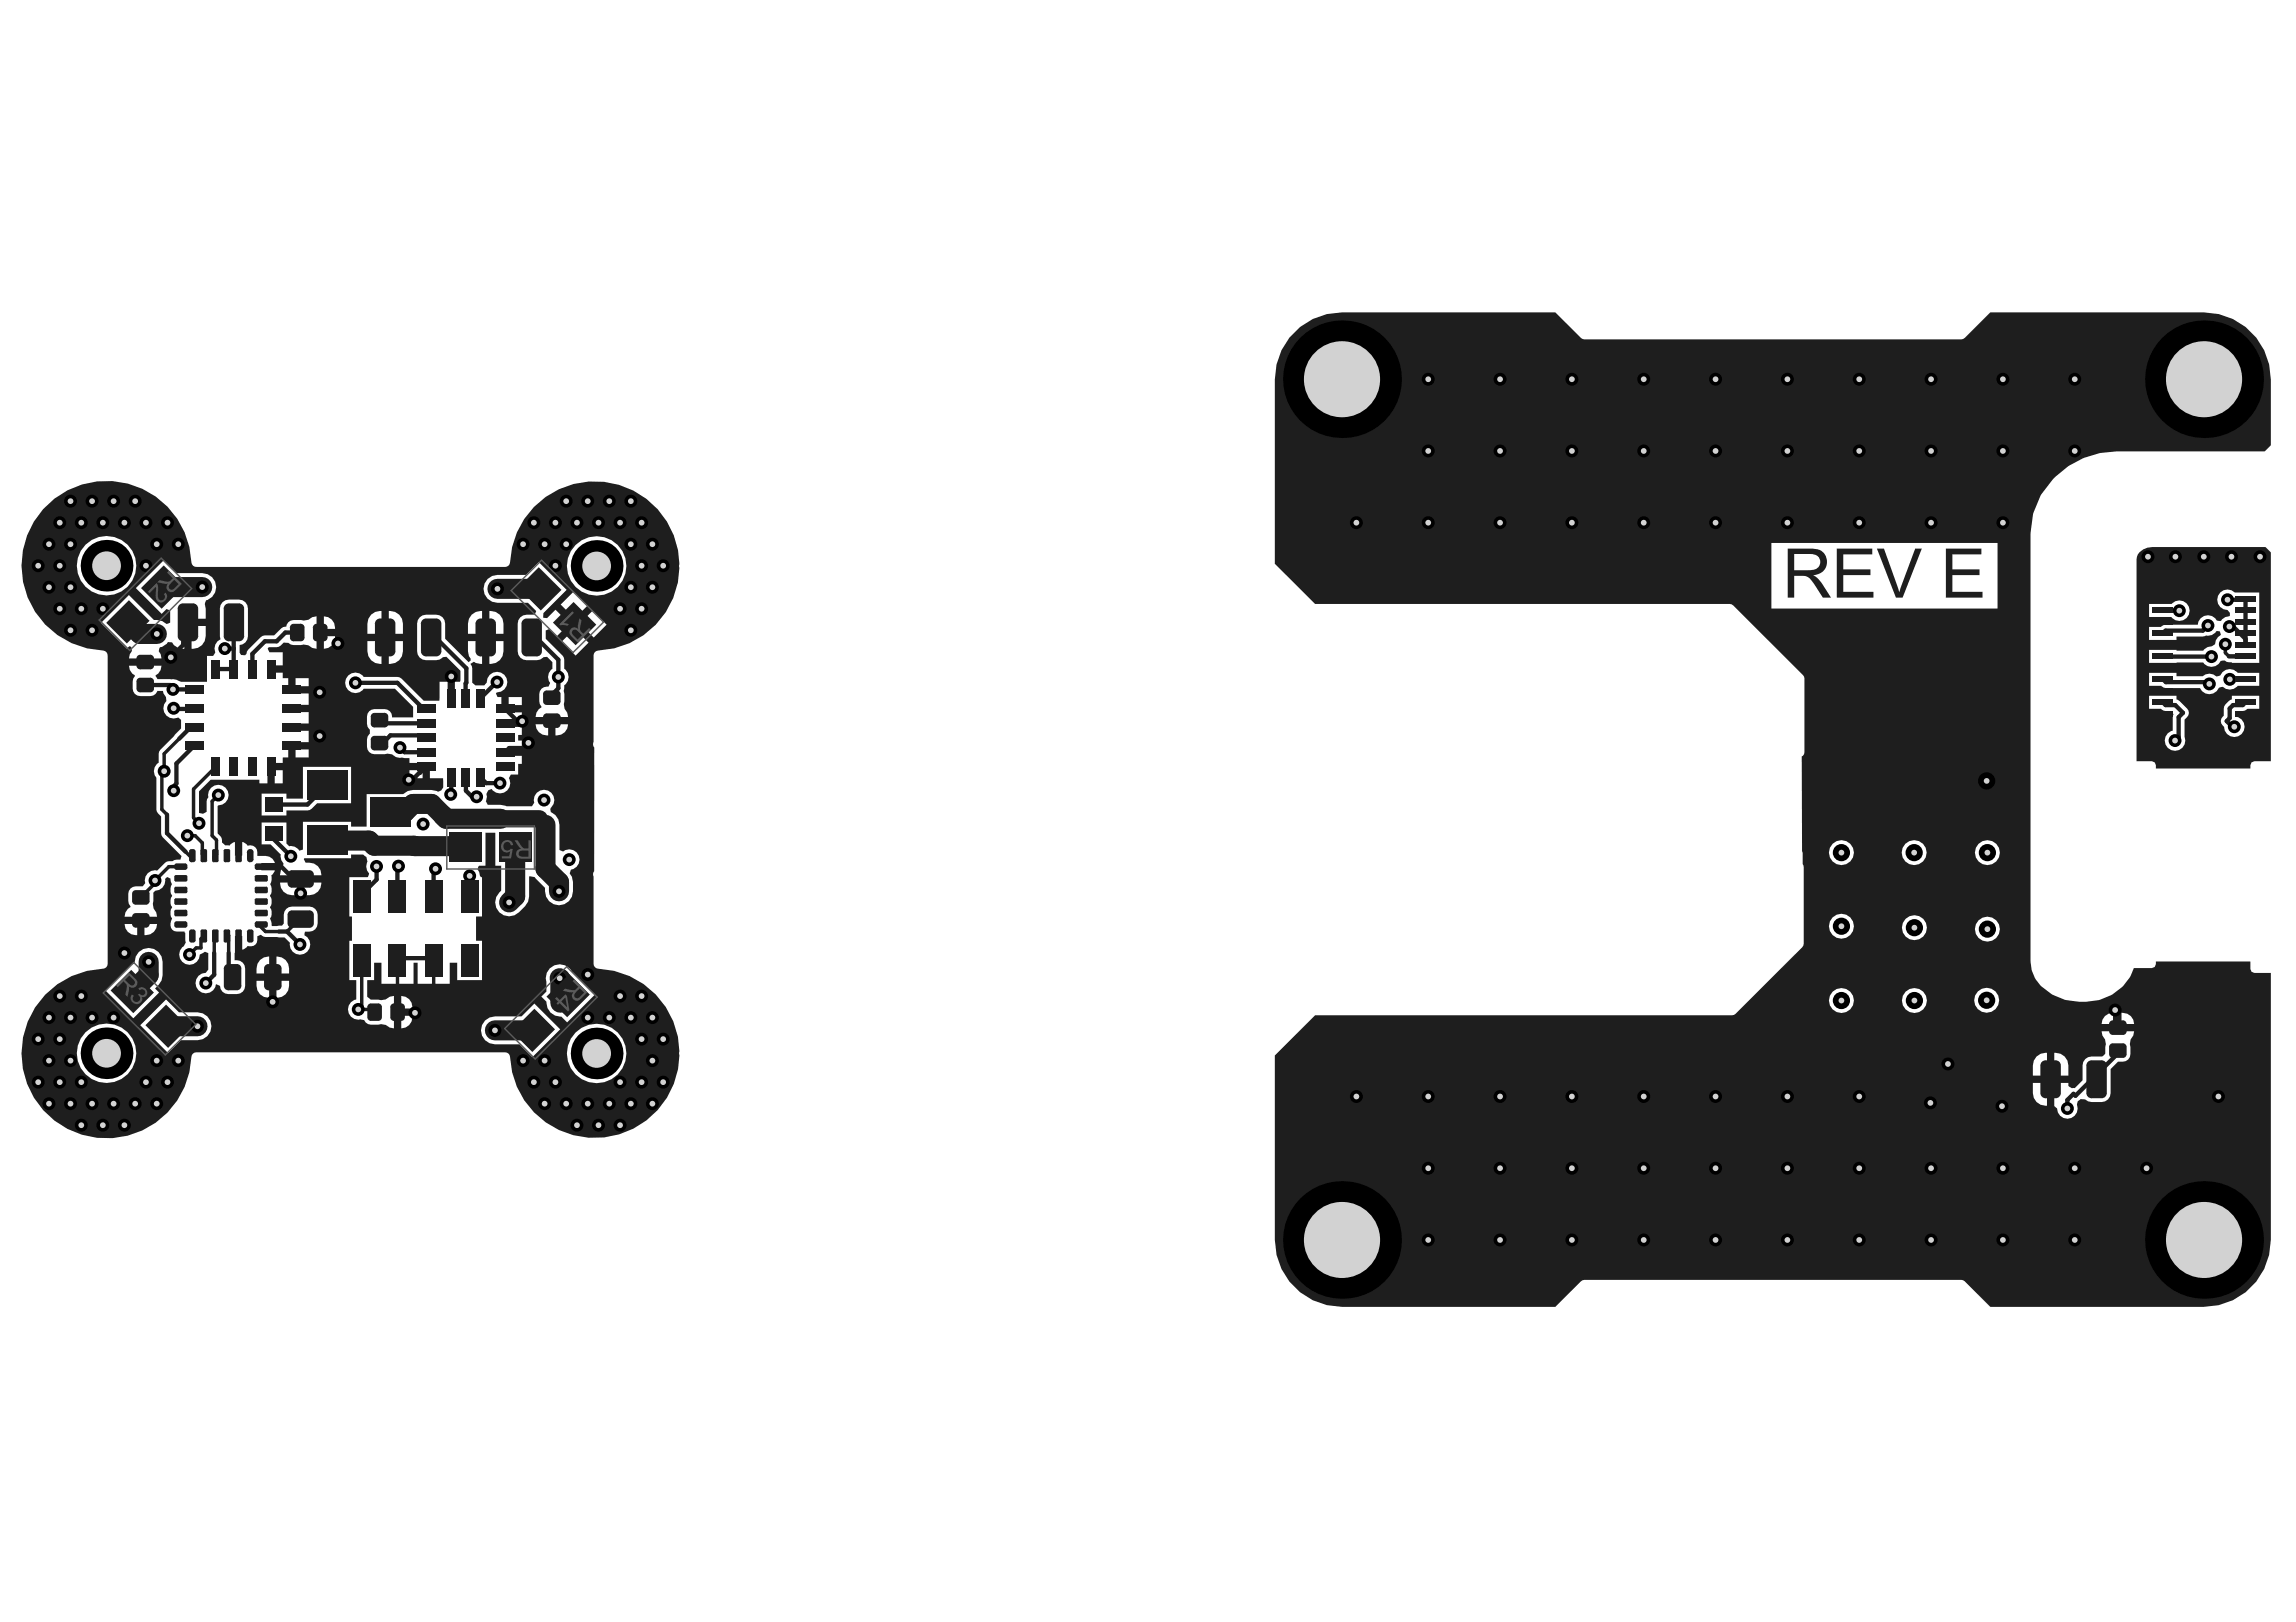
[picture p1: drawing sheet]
<svg xmlns="http://www.w3.org/2000/svg" width="297mm" height="210mm" viewBox="0 0 297 210" stroke-linecap="round" stroke-linejoin="round" font-family="sans-serif">
<defs><g id="words">
<text font-size="8.9" fill="#1e1e1e" x="230.6" y="77.3">REV E</text>
</g></defs>
<g fill="#1e1e1e">
<path d="M276.8 71.5l.5-.4 .5-.2 .6-.1h14.7l.7 .7v27h-2.2l-.3 .2-.2 .3v.5h-12.2v-.5l-.1-.3-.4-.2h-2v-26.1l.1-.4zM278 78.2v1.6h2.9a1.32 1.32 0 0 0 1.9 .2 1.32 1.32 0 0 0 .1-1.9 1.32 1.32 0 0 0-1.9 .1zM278 81.1v1.7h3.6v-.4h3.4l.4-.2a1.19 1.19 0 0 0 1.3-.5h.5l.1 .5a1.41 1.41 0 0 0-.7 1.2l-.5 .2a1.22 1.22 0 0 0-1.1 .6l-7-.1v1.7l7-.1a1.3 1.3 0 0 0 2.3-.2 .59 .59 0 0 1 .8 .1l.6 .1v.1h3.6v-9.1h-3.2a1.33 1.33 0 0 0-2.2 .4 1.33 1.33 0 0 0 1.3 1.8l.3 .4v.4a1.51 1.51 0 0 0-1.2 .6h-.5a1.31 1.31 0 0 0-1.4-.7 1.31 1.31 0 0 0-1.1 1.2h-4.1l-.3 .1-.3 .2zM278 87.1v1.7h1.6l.3 .2h.3h4.4a1.33 1.33 0 0 0 1.3 .8 1.33 1.33 0 0 0 1.2-.8l.5-.1a1.3 1.3 0 0 0 1.9-.1h2.8v-1.7h-2.8a1.31 1.31 0 0 0-2.3 .3l-.5 .1a1.29 1.29 0 0 0-1.7 0h-3.4v-.4zM288.7 90v.5a1.7 1.7 0 0 0-1 2.1 .84 .84 0 0 0 0 1.5 1.33 1.33 0 0 0 1.3 1.3 1.33 1.33 0 0 0 1.4-1.2 1.33 1.33 0 0 0-1.2-1.5v-.7h.9h.3l.3-.3h1.6v-1.7zM278 90v1.7h1.6l.3 .3h1l.3 .4-.1 .4v1.8a1.33 1.33 0 0 0-1 1.6 1.33 1.33 0 0 0 1.8 .9 1.33 1.33 0 0 0 .7-1.8v-2.2a.93 .93 0 0 0 .4-1.4l-1-1-.4-.2v-.5z"/>
<path d="M5.6 65.9a11.1 11.1 0 0 1 12-3 11.1 11.1 0 0 1 7.2 10.1l.2 .2 .4 .2h40l.3-.2 .2-.2a11 11 0 0 1 11-10.7 11 11 0 0 1 11 10.8v.3a10.8 10.8 0 0 1-10.7 10.8l-.3 .2-.1 .4v11.2l-.1 .3 .2 .5v15.9l-.2 .4 .1 .3v11.3l.1 .4 .2 .2a10.9 10.9 0 0 1 10.8 10.9v.2a11 11 0 0 1-11 10.9 11 11 0 0 1-11-10.8l-.2-.2-.3-.1h-40l-.4 .1-.2 .2a11 11 0 0 1-11.1 10.8 11 11 0 0 1-10.9-10.9 11 11 0 0 1 10.8-11.1l.2-.2 .1-.4v-39.9l-.1-.4-.2-.1a11.1 11.1 0 0 1-9.9-6.7 11.1 11.1 0 0 1 1.9-11.7zM9.9 73.2a3.9 3.9 0 0 0 7.7 0 3.9 3.9 0 0 0-7.7 0zM73.3 73.2a3.9 3.9 0 0 0 7.7 0 3.9 3.9 0 0 0-7.7 0zM72.5 78.2l1.8 1.8 1.7-1.6-1.8-1.8zM13.1 80.6l3.3 3.3 .3-.3 .3 .1 .1 .5-.3 .5-.1 .5h4.2l-.1-.5-.3-.4 .2-.5a1.5 1.5 0 0 0 1-.7h.6a1.6 1.6 0 0 0 1.5 .9v-3.5h.5v-.4h2.3v-1.4l-.1-.5 .2-.5a1.79 1.79 0 0 0 1.3-2 1.79 1.79 0 0 0-1.8-1.5h-3.4l-1.6-1.7-3.6 3.6 3.3 3.3 .6-.6 .5 .2v1.6l-.5 .1-.5-.3-1.1-.2-3.2-3.2zM41.9 79.8v1.6h1.4a1.47 1.47 0 0 0-1.4-1.6zM63.3 79.1v2.9h1.8v-1.3a1.65 1.65 0 0 0-1.8-1.6zM50.3 79.1v2.9h1.8v-1.3a1.65 1.65 0 0 0-1.8-1.6zM61 79.5l-.3 .6-.2 .6v1.3h1.9v-2.9l-.8 .1zM48 79.5l-.3 .6-.2 .6v1.3h1.9v-2.9l-.9 .1zM63.1 74.9a1.81 1.81 0 0 0-.4 2 1.81 1.81 0 0 0 1.7 1.1h3.9l1.1 1.1-.2 .4h-1.1a1.15 1.15 0 0 0-1.1 1.2v3.6a1.15 1.15 0 0 0 1.1 1.1h1.3h.5l.4-.4h.5l.7 .7v.9a1.25 1.25 0 0 0-.3 1.8l-.2 .5a1.01 1.01 0 0 0-1.2 .9 2.17 2.17 0 0 0 .2 1.7l-.3 .3-.3 .4-.1 .6h4.2l-.1-.6a1.41 1.41 0 0 1-.4-1.4v-1l-.1-.4 .1-.7a1.27 1.27 0 0 0 0-2.1l-.1-1.5-2.3-2.4v-1.1l.4-.2 1 1 1.7-1.7-1.8-1.8-1.1 1.1-.5-.1v-.6l3-3-3.6-3.6-1.7 1.7h-3.6l-.7 .1zM75 80.7l1.8 1.8 1.7-1.7-1.8-1.8zM41.9 82.3v1.7a1.46 1.46 0 0 0 1.4-1.7zM16.7 86.1l.1 .6 .6 .8a2.15 2.15 0 0 0 0 2.3 2.64 2.64 0 0 0 2.7 0l.3-.4h.7v.3a.94 .94 0 0 1 .1 1.4 1.33 1.33 0 0 0 .4 1.5 1.33 1.33 0 0 0 1.5 .2l.3 .4v1.1l-2.8 3-.1 1.4a1.27 1.27 0 0 0-.3 2v4.1l.2 .5 .4 .4 .1 2.4 2.6 2.7-.2 .4h-.5l-.5 .2-.7 .1-1.3 1.2-.2-.1a1.31 1.31 0 0 0-1.3 1.7l-.4 .4-1.2 .1-.3 .2-.2 .3a2.68 2.68 0 0 0 .2 2.1l-.4 .2-.3 .5-.1 .5h4.2l-.1-.5a1.4 1.4 0 0 1-.4-1.5v-1.1l.3-.2 .5-.1a1.27 1.27 0 0 0 .8-1.4l.2-.3 .5 .2 .1 .7a1.55 1.55 0 0 0 .1 1.6 1.39 1.39 0 0 0 0 1.5 1.23 1.23 0 0 0 0 1.4 1.14 1.14 0 0 0 .2 1.6l1.4 .1v.1h.1v1.3l-.2 .4-.2 .2a1.33 1.33 0 0 0 .4 2.2 1.33 1.33 0 0 0 1.8-1.3l.7-.3 .4 .2v2.1l-.3 .4-.5 .1a1.34 1.34 0 0 0-.2 2.3 1.34 1.34 0 0 0 2.1-.9l.5 .2a1.06 1.06 0 0 0 1 1h1.6l.3-.3 .2-.3 .1-.4v-2.3a1.11 1.11 0 0 0-1.3-1v-3.2h.9v1.8l.6-.3 .1-.2 .2 .1a.85 .85 0 0 0 1.1-.8v-.5l.5-.2 .3 .2 .2 .1h2.5l.7 .7v.2a1.33 1.33 0 0 0 2 1.2 1.33 1.33 0 0 0-.1-2.4l.1-.4a1.24 1.24 0 0 0 1.6-1.1l-.1-1.5-.2-.4-.4-.2-.4-.1h-2.2a1.06 1.06 0 0 0-1.1 1.1v1.1l-.2 .3h-1.3l-.3-.9 .2-.3a1.54 1.54 0 0 0-.2-1.2 1.41 1.41 0 0 0 0-1.5 1.33 1.33 0 0 0 .1-1.5 1.54 1.54 0 0 0 .1-1.1l.2-.1 .3-.6h-1.8v-.9h1.8a1.21 1.21 0 0 0-1.2-.9h-1.1v-.5a.9 .9 0 0 0-1.3-.8l-.1-.2-.6-.3v1.7h-.9v-1.7l-.6 .3-.1 .1h-.6l-.4-.4a1.12 1.12 0 0 0-.5-1.2v-3.5v-.1a1.33 1.33 0 0 0 1.4-1.4 1.33 1.33 0 0 0-1.6-1.2 1.33 1.33 0 0 0-1.1 1.6l-.2 .5v1.4l-.4 .2-.6-.1v-2.8l1.6-1.5h6.3v.5h1v-2.2h.5v-.5h1.5v-.7h.7v-1.5h.5v-.5h2.1v-1.4h-2.1v-1h2.1v-1.4h-2.1v-1h2.1v-1.5h-2.1v-.4h-.5v-1.5h-.7v-.7h-1.5v-1h1.5v-1.7h-1.7l-.3-.5 .2-.1 1.3-.1 .6-.5h.6a2.31 2.31 0 0 0 2 .2l.6 .1 .5 .4 .6 .1v-4.2l-.6 .1-.5 .3-.6 .1a2.31 2.31 0 0 0-2 .2l-.3 .6-.4 .1-.2 .1-.9 .9h-1.2l-.6 .2-1.6 1.7-.2 .5-.2 .2h-.5l-.2-.3v-1a1.13 1.13 0 0 0 1.1-1.2v-3.6l-.1-.4-.3-.4-.3-.2a3 3 0 0 0-2.6 .2l-.3 .4-.1 .4v3.6l.1 .4a1.34 1.34 0 0 0-.7 1.8l-.2 .4h-.8v3.3h-3.4a2.28 2.28 0 0 0-1.4-.3h-1.6l-.3-.5 .4-.2 .3-.5 .1-.6zM24.8 81v3a1.66 1.66 0 0 0 1.8-1.7v-1.3zM72.7 83l1.8 1.8 1.6-1.6-1.8-1.8zM63.3 83v2.9a1.66 1.66 0 0 0 1.8-1.6v-1.3zM45 87.4a1.32 1.32 0 0 0 .1 2 1.32 1.32 0 0 0 1.9-.3h4.1l2.3 2.4v1.3h-2.7a.98 .98 0 0 0-.9-1h-1.4a.96 .96 0 0 0-.9 .9v1.3l.3 .4v.6a2.15 2.15 0 0 0 0 2.3 2.83 2.83 0 0 0 2.3 .2 1.3 1.3 0 0 1 1.1 .5l1.8 .1v.6h2.1v.5h.5v1.5h1.7v1.2l-.2 .4-.4 .2-.9-.3h-2.4l-.6 .2-.6 .4h-4.8v4.2h-2v-.7h-6.2v3.6l-.5 .2a1.19 1.19 0 0 0-1.3-.6l-.3-.3v-2.8h-3.3v2.9h1.2l1.3 1.3 .1 .7 .3 .4-.1 .5-.3 .4-.1 .7h5.4a1.63 1.63 0 0 0-2.1-1.7l-.2-.4 .1-.1h6v-.5h1.6l.4 .3 .1 .6a1.26 1.26 0 0 0 .2 1.5l-.1 .5h-2.4v5.1h.3v3.1h-.3v5.1h.9v2.5a1.31 1.31 0 0 0-1.1 1.6 1.31 1.31 0 0 0 1.6 1l.5 .1 .2 .3a2.32 2.32 0 0 0 2 .2l.6 .1 .5 .4 .6 .1v-4.2l-.6 .1a1.41 1.41 0 0 1-1.5 .4h-.9l-.5-.4v-2.2h.9v-2.2h.9v2.7h4.2v-2.7h.5v2.7h4.2v-2.7h.9v2.2h3.3v-5.1h-.8v-3.1h.8v-5.1h-.2l-.1-.2-.1-.5-.2-.3 .2-.5h.8v-4.2h1.3v4.2h.7v3.3a1.82 1.82 0 0 0-.3 2.6 1.82 1.82 0 0 0 2.6 .2l.8-.8 .4-.6 .2-.7v-2.6l.7 .1 1.3 1.4a1.83 1.83 0 0 0 1.6 2.2 1.83 1.83 0 0 0 2-1.8v-1.1l-.1-.7-.3-.5 .1-.4a1.34 1.34 0 0 0 1.1-1.8 1.34 1.34 0 0 0-2.1-.6l-.4-.2v-3.3l-.2-.6-.4-.6-.5-.4a.93 .93 0 0 1 .3-1.1 1.33 1.33 0 0 0-1.1-1.8 1.33 1.33 0 0 0-1.4 1.7l-.3 .4h-3.3l-.7-.1h-1.7l-.2-.5 .1-.6-.1-.4 .3-.4 .4-.2a1.33 1.33 0 0 0 1.8 .4 1.33 1.33 0 0 0 .4-1.8l.3-.5h.9v-1.3h.5v-1.1h-2.2v-.9h2.2v-1.1h-.5v-.7h.5v-1h-2.2v-1h2.2v-.9h-2.2v-.5h-.4v-1.5h-.5l-.2-.5 .1-.1a1.33 1.33 0 0 0 1.3-1.3 1.33 1.33 0 0 0-1.3-1.4 1.33 1.33 0 0 0-1.3 1.4l-.4 .4h-1.1l-.4-.3v-1.9l-.2-.6 .4-.3 .3 .2 .8 .1v-2.9h-1.9v1.3l.2 .6 .2 .3v.3l-.3 .2-3-3v-2a1.15 1.15 0 0 0-1.2-1.2h-1.3a1.16 1.16 0 0 0-1.1 1.2v3.6a1.16 1.16 0 0 0 1.1 1.1h1.3h.5l.4-.4h.5l1.8 1.8-.1 1.4h-.6v2.2h-1v-2.2h-1l-.1 2.5h-2l-3.1-3-4.7-.1a1.29 1.29 0 0 0-2-.2zM50.3 83v2.9a1.66 1.66 0 0 0 1.8-1.6v-1.3zM47.5 83v1.3a1.65 1.65 0 0 0 1.9 1.6v-2.9zM38.2 87.8v1h1.7v-1zM65.8 90.2v1h1.7v-1zM71.9 93.7v1.5a1.47 1.47 0 0 0 1.6-1.5zM69.3 93.7a1.46 1.46 0 0 0 1.6 1.5v-1.5zM38.2 97v1h1.7v-1zM53 99.7v1h1.7v-1zM35.5 99.7v1.7h1.1v-1.7zM33.8 102.7v2.8h3.3v-.6l3-.1 .9-.8h4.4v-4.8h-6.2v4.2h-2.1v-.7zM39.4 114.2v1.6a1.73 1.73 0 0 0 2.2-1.5v-.1zM36.2 114.2a1.55 1.55 0 0 0 1.6 1.6h.6v-1.6zM18.7 119.6v1.4a1.47 1.47 0 0 0 1.6-1.4zM16.1 119.6a1.46 1.46 0 0 0 1.6 1.4v-1.4zM18 123.2l-.4 .6-.2 .9-.4 .1-3.4 3.4 3.6 3.6 3.4-3.4-.5-.5 .4-.4 .4-.6 .1-.7v-1.7a1.81 1.81 0 0 0-1.1-1.7 1.81 1.81 0 0 0-1.9 .4zM35.8 123.8v2.2h1.6a1.73 1.73 0 0 0-1.5-2.2zM33.6 124.2l-.3 .5-.1 1.3h1.6v-2.2l-.7 .1zM35.8 126.9v2.2a1.55 1.55 0 0 0 1.6-1.5v-.7zM33.2 126.9a1.73 1.73 0 0 0 1.5 2.2h.1v-2.2zM51.9 128.9v1.6h1.5a1.47 1.47 0 0 0-1.5-1.6zM71.1 125.3l-.4 .6-.1 .7 .1 .5v1.2l-.7 .7 .7 .6a1.79 1.79 0 0 0 1.9 1.9l.8 .8 3.6-3.6-3-3a1.8 1.8 0 0 0-2.9-.4zM51.9 131.5v1.6a1.46 1.46 0 0 0 1.5-1.6zM18.1 132.7l3.7 3.6 1.6-1.7h2.1a1.81 1.81 0 0 0 1.9-1.8 1.81 1.81 0 0 0-1.9-1.8h-2.4l-1.6-1.7zM62.8 132.1a1.81 1.81 0 0 0-.4 1.9 1.81 1.81 0 0 0 1.6 1.1h3.2l1.7 1.7 3.6-3.6-3.4-3.3-1.6 1.6h-3.5l-.7 .2zM9.9 136.3a3.9 3.9 0 0 0 7.7 0 3.9 3.9 0 0 0-7.7 0zM73.3 136.3a3.9 3.9 0 0 0 7.7 0 3.9 3.9 0 0 0-7.7 0z"/>
<path d="M166.8 43.7a8.7 8.7 0 0 1 6.8-3.3h27.6l3.3 3.3 .5 .2h48.7l.5-.2 3.3-3.3h27.6a8.7 8.7 0 0 1 8.7 8.7v8.5l-.8 .8h-19.2a11.4 11.4 0 0 0-4.2 .9h-.1a11.5 11.5 0 0 0-3.6 2.4l-.3 .4a10 10 0 0 0-2.6 4.4l-.3 2.5v55.4a4.5 4.5 0 0 0 1.3 3.1v.1a7 7 0 0 0 4.9 2h1a6.7 6.7 0 0 0 4.7-1.9l.1-.1a5.7 5.7 0 0 0 1.4-2.3h2.3l.4-.2 .1-.3v-.4h12.2v1l.2 .4 .3 .1h2.2v34.5a8.7 8.7 0 0 1-8.7 8.7h-27.6l-3.3-3.3-.5-.2h-48.7l-.5 .2-3.3 3.3h-27.6a8.7 8.7 0 0 1-8.7-8.7v-23.8l5.2-5.2h54l.4-.2 8.7-8.6 .2-.5v-9.9l-.2-.4v-1.5l-.1-.1v-12.3l.3-.3v-.3v-9.5l-.1-.4-9.1-9.1-.4-.1h-53.7l-5.2-5.2v-23.9l.2-1.9 .7-1.9zM229.2 70.3v8.5h29.2v-8.5zM255.5 110.3a1.62 1.62 0 0 0 3.2 0 1.62 1.62 0 0 0-3.2 0zM246 110.3a1.65 1.65 0 0 0 3.3 0 1.65 1.65 0 0 0-3.3 0zM236.6 110.3a1.62 1.62 0 0 0 3.2 0 1.62 1.62 0 0 0-3.2 0zM236.6 119.9a1.62 1.62 0 0 0 3.2 0 1.62 1.62 0 0 0-3.2 0zM246.1 120.1a1.62 1.62 0 0 0 3.2 0 1.62 1.62 0 0 0-3.2 0zM255.5 120.2a1.62 1.62 0 0 0 3.2 0 1.62 1.62 0 0 0-3.2 0zM255.4 129.4a1.62 1.62 0 0 0 3.2 0 1.62 1.62 0 0 0-3.2 0zM246.1 129.5a1.62 1.62 0 0 0 3.2 0 1.62 1.62 0 0 0-3.2 0zM236.6 129.5a1.62 1.62 0 0 0 3.2 0 1.62 1.62 0 0 0-3.2 0zM274.5 131.1v1.4h1.6a1.46 1.46 0 0 0-1.6-1.4zM272.3 131.5l-.3 .5-.1 .5h1.6v-1.4l-.7 .1zM271.9 133.5l.1 .5a1.4 1.4 0 0 1 .4 1.5v.8l-.5 .4a2.84 2.84 0 0 0-2.1 .4l-.3 .3-.1 .5v1.9l-1 1a.79 .79 0 0 1-.8-.3v-.4h-1.8v3l.3 .3a1.33 1.33 0 0 0 1.6 1.4 1.33 1.33 0 0 0 1-1.9l.1-.4 .4-.3 .6 .1a2.83 2.83 0 0 0 2.9 0l.3-.4 .1-.4v-3.2l.9-.9a1.19 1.19 0 0 0 1.6-1v-.9a1.4 1.4 0 0 1 .4-1.5l.1-.5zM265.8 136.2v3h1.8v-1.3a1.65 1.65 0 0 0-1.8-1.7zM263.5 136.7l-.4 .6-.1 .6v1.3h1.8v-3l-.8 .2zM263 140.1v1.4a1.65 1.65 0 0 0 1.8 1.6v-3z"/>
</g>
<g fill="none" stroke="#1e1e1e" stroke-width=".45">
<path d="M23.2 95.6l-2 1.9v2.3l-.3 .3v4.7l.7 .6M27.8 99.2v.1l-2.8 2.8v3.7l.7 .7M287.9 83.4v1.1l.5 .4h2.1M23.4 112.2h-1.6l-1.7 1.7v.4l-1.9 1.8M24 110.2l.7 .8M24.2 108.1h1l1 1v1.4l.2 .2M26.2 110.7v.3M27.9 110.8l-.2 .2M28.2 102.9l-.8 .8v4.4l.6 .6v1.9l-.1 .1M30.7 111v.2M30.9 109.6v1.1M33.4 119.6l.9 .9h1.8"/>
<path d="M33.4 112.1h1.8M34.7 107.9h.8M38.9 118.9h-.2l-1.6 1.6M69.8 106l.8 .7M26.4 121.1l-.4 .4v1.2h-.6l-.9 .8M27.7 123.3h.1M27.7 120.7v2.6M29.2 120.7l.4 .4v2.2M30.9 121.1v1.8M46.8 124.3v5.9l-.5 .4h1.8l.4 .4M51.4 124.3v5M56.1 124.3v4.8"/>
</g>
<g fill="none" stroke="#1e1e1e" stroke-width=".56">
<path d="M182.3 49.1l-1.4 1.4M268.4 49.1h-83.6v18.5h-9.3v-9.2h92.9M194.1 67.6h65M279.8 79h2.1M281.9 79h.1M288.1 77.7l.1-.1h2.2l.1-.1v6M290.5 76h2l.6 .6v15.3M18.8 88.6h3.2l.6 .6h2.5M22.5 91.7h2.9M23.7 80.5v3l-1.6 1.6 .6 .6h-3.9M25.1 96.5l-2.3 2.3v2.6l-.2 .3M25.1 94.1h-.4l-1.5 1.5"/>
<path d="M29.1 83.9h1.1M30.8 80.5v1.2l-.6 .6v4.3h-2.4M38.1 81.9h-1.2l-1.1 1.1h-1.5l-1.6 1.6v2M41.8 81.9h3.8l.6 .6h3M43.7 81.9v1.4M46 88.4h5.4l3.4 3.3h.3M49.1 93.6h6M51.7 96.7l.6 .6h2.8M55.1 95.5l-.3-.3h-4.3l-1.4 1.4M55.1 99.2l-1.5 1.5M56.3 82.5l4 4-.1 3.9M58.4 87.5v2.9"/>
<path d="M64.3 88.3l-2.2 2.1M65.3 91.7l1.9 1.9h-1.9M68.4 96.1l-.7 .7h-1.8l-.6 .5M69.3 82.5l2.9 2.9v3.7l-.8 .8M279.8 87.9l.4 .4h5.4l.2 .2M279.8 90.9l.4 .3h1.2l1 1-.5 .6v2.6l-.5 .4M279.8 84.9l6.3 .1M285.6 80.9l-.6 .7h-4.8l-.4 .4M288.4 84.9h2.1M288.4 81.1h.5l1.6 1.6M288.5 87.9h2M290.5 90.9l-.4 .3h-1.2l-.4 .5v1.2l-.4 .4 .7 .7h.3"/>
<path d="M290.5 89.4h2l.4 .4v2.2l-.3 .4h-2.1M290.5 86.4h2l.4 .5M21.6 105.4v2.4l2.4 2.4M34.7 107.9l2.9 2.9M35.2 112.1h1.1l2.6 2.5v1M37.6 110.8h.1M42.3 101.6l-2.5 2.5h-4.3M48.7 112.1h.1M48.7 112.1v1.7l-1.9 2M51.6 112.1l-.2 .1v3.6M53.1 100.7h.6M56.3 112.4l-.2 .3v3.1"/>
<path d="M58.4 100.6v2.1l-.1 .1M60.2 100.6l.1 1.7 .8 .8h.6M62.1 100.6l.8 .7h1.8M27.7 123.3v2.8l-1.1 1.1M29.6 123.3v3.2M35.3 126.5v3.2M36.1 120.5h1l1.7 1.7M51.4 124h4.7M51.4 131h2.2l.1 .1M273.6 130.7v1.5l.4 .4M274 136.3l-5.5 5.5-.2-.2-.8 .7v1.1M184.8 151.2v9.3h83.6l9.3-9.3h-102.2v-9.3h83.6v9.3"/>
</g>
<path d="M21 76h5.2M64.4 76.2h5.4M16.5 80.5l1.6 1.5h2.2M42.3 108.7v.1h5.4l.7 .6 11.1 .1 .3-.3M50.5 105.1h1.9l1-1.1h2.4l1.9 2h7.1M66.6 109.7v6.3l-.7 .8M70.6 106.7v5.7l1.7 1.8v1.1M19.2 124.5v1.7l-2.1 2.1M21.6 132.8h3.9M64 133.3h5M72.4 126.6l.1 .1v3.1" fill="none" stroke="#1e1e1e" stroke-width="2.6"/>
<path d="M173.6 49.1h11.2M180.9 50.5v3l-2.5 2.5h-1.2l-1.6 1.7-.5-.5h-4.7l-2-2" fill="none" stroke="#1e1e1e" stroke-width="3.7"/>
<path d="M64.8 106h5" fill="none" stroke="#1e1e1e" stroke-width="2.2"/>
<circle cx="84.4" cy="70.4" r=".84" fill="#000"/>
<circle cx="84.4" cy="70.4" r=".37" fill="#d2d2d2"/>
<circle cx="85.8" cy="73.2" r=".84" fill="#000"/>
<circle cx="85.8" cy="73.2" r=".37" fill="#d2d2d2"/>
<circle cx="84.4" cy="76" r=".84" fill="#000"/>
<circle cx="84.4" cy="76" r=".37" fill="#d2d2d2"/>
<circle cx="84.4" cy="131.7" r=".84" fill="#000"/>
<circle cx="84.4" cy="131.7" r=".37" fill="#d2d2d2"/>
<circle cx="85.8" cy="134.5" r=".84" fill="#000"/>
<circle cx="85.8" cy="134.5" r=".37" fill="#d2d2d2"/>
<circle cx="84.4" cy="137.3" r=".84" fill="#000"/>
<circle cx="84.4" cy="137.3" r=".37" fill="#d2d2d2"/>
<circle cx="85.8" cy="140" r=".84" fill="#000"/>
<circle cx="85.8" cy="140" r=".37" fill="#d2d2d2"/>
<circle cx="84.4" cy="142.8" r=".84" fill="#000"/>
<circle cx="84.4" cy="142.8" r=".37" fill="#d2d2d2"/>
<circle cx="81.6" cy="64.9" r=".84" fill="#000"/>
<circle cx="81.6" cy="64.9" r=".37" fill="#d2d2d2"/>
<circle cx="83" cy="67.6" r=".84" fill="#000"/>
<circle cx="83" cy="67.6" r=".37" fill="#d2d2d2"/>
<circle cx="81.6" cy="70.4" r=".84" fill="#000"/>
<circle cx="81.6" cy="70.4" r=".37" fill="#d2d2d2"/>
<circle cx="83" cy="73.2" r=".84" fill="#000"/>
<circle cx="83" cy="73.2" r=".37" fill="#d2d2d2"/>
<circle cx="81.6" cy="76" r=".84" fill="#000"/>
<circle cx="81.6" cy="76" r=".37" fill="#d2d2d2"/>
<circle cx="83" cy="78.8" r=".84" fill="#000"/>
<circle cx="83" cy="78.8" r=".37" fill="#d2d2d2"/>
<circle cx="81.6" cy="81.6" r=".84" fill="#000"/>
<circle cx="81.6" cy="81.6" r=".37" fill="#d2d2d2"/>
<circle cx="83" cy="128.9" r=".84" fill="#000"/>
<circle cx="83" cy="128.9" r=".37" fill="#d2d2d2"/>
<circle cx="81.6" cy="131.7" r=".84" fill="#000"/>
<circle cx="81.6" cy="131.7" r=".37" fill="#d2d2d2"/>
<circle cx="83" cy="134.5" r=".84" fill="#000"/>
<circle cx="83" cy="134.5" r=".37" fill="#d2d2d2"/>
<circle cx="83" cy="140" r=".84" fill="#000"/>
<circle cx="83" cy="140" r=".37" fill="#d2d2d2"/>
<circle cx="81.6" cy="142.8" r=".84" fill="#000"/>
<circle cx="81.6" cy="142.8" r=".37" fill="#d2d2d2"/>
<circle cx="78.8" cy="64.9" r=".84" fill="#000"/>
<circle cx="78.8" cy="64.9" r=".37" fill="#d2d2d2"/>
<circle cx="80.2" cy="67.6" r=".84" fill="#000"/>
<circle cx="80.2" cy="67.6" r=".37" fill="#d2d2d2"/>
<circle cx="80.2" cy="78.8" r=".84" fill="#000"/>
<circle cx="80.2" cy="78.8" r=".37" fill="#d2d2d2"/>
<circle cx="80.2" cy="128.9" r=".84" fill="#000"/>
<circle cx="80.2" cy="128.9" r=".37" fill="#d2d2d2"/>
<circle cx="78.8" cy="131.7" r=".84" fill="#000"/>
<circle cx="78.8" cy="131.7" r=".37" fill="#d2d2d2"/>
<circle cx="80.2" cy="140" r=".84" fill="#000"/>
<circle cx="80.2" cy="140" r=".37" fill="#d2d2d2"/>
<circle cx="78.8" cy="142.8" r=".84" fill="#000"/>
<circle cx="78.8" cy="142.8" r=".37" fill="#d2d2d2"/>
<circle cx="80.2" cy="145.6" r=".84" fill="#000"/>
<circle cx="80.2" cy="145.6" r=".37" fill="#d2d2d2"/>
<circle cx="76" cy="64.9" r=".84" fill="#000"/>
<circle cx="76" cy="64.9" r=".37" fill="#d2d2d2"/>
<circle cx="77.4" cy="67.6" r=".84" fill="#000"/>
<circle cx="77.4" cy="67.6" r=".37" fill="#d2d2d2"/>
<circle cx="76" cy="126.1" r=".84" fill="#000"/>
<circle cx="76" cy="126.1" r=".37" fill="#d2d2d2"/>
<circle cx="76" cy="131.7" r=".84" fill="#000"/>
<circle cx="76" cy="131.7" r=".37" fill="#d2d2d2"/>
<circle cx="76" cy="142.8" r=".84" fill="#000"/>
<circle cx="76" cy="142.8" r=".37" fill="#d2d2d2"/>
<circle cx="77.4" cy="145.6" r=".84" fill="#000"/>
<circle cx="77.4" cy="145.6" r=".37" fill="#d2d2d2"/>
<circle cx="73.2" cy="64.9" r=".84" fill="#000"/>
<circle cx="73.2" cy="64.9" r=".37" fill="#d2d2d2"/>
<circle cx="74.6" cy="67.6" r=".84" fill="#000"/>
<circle cx="74.6" cy="67.6" r=".37" fill="#d2d2d2"/>
<circle cx="73.2" cy="70.4" r=".84" fill="#000"/>
<circle cx="73.2" cy="70.4" r=".37" fill="#d2d2d2"/>
<circle cx="73.2" cy="142.8" r=".84" fill="#000"/>
<circle cx="73.2" cy="142.8" r=".37" fill="#d2d2d2"/>
<circle cx="74.6" cy="145.6" r=".84" fill="#000"/>
<circle cx="74.6" cy="145.6" r=".37" fill="#d2d2d2"/>
<circle cx="71.9" cy="67.6" r=".84" fill="#000"/>
<circle cx="71.9" cy="67.6" r=".37" fill="#d2d2d2"/>
<circle cx="70.5" cy="70.4" r=".84" fill="#000"/>
<circle cx="70.5" cy="70.4" r=".37" fill="#d2d2d2"/>
<circle cx="71.9" cy="73.2" r=".84" fill="#000"/>
<circle cx="71.9" cy="73.2" r=".37" fill="#d2d2d2"/>
<circle cx="70.5" cy="137.3" r=".84" fill="#000"/>
<circle cx="70.5" cy="137.3" r=".37" fill="#d2d2d2"/>
<circle cx="71.9" cy="140" r=".84" fill="#000"/>
<circle cx="71.9" cy="140" r=".37" fill="#d2d2d2"/>
<circle cx="70.5" cy="142.8" r=".84" fill="#000"/>
<circle cx="70.5" cy="142.8" r=".37" fill="#d2d2d2"/>
<circle cx="69.1" cy="67.6" r=".84" fill="#000"/>
<circle cx="69.1" cy="67.6" r=".37" fill="#d2d2d2"/>
<circle cx="67.7" cy="70.4" r=".84" fill="#000"/>
<circle cx="67.7" cy="70.4" r=".37" fill="#d2d2d2"/>
<circle cx="67.7" cy="137.3" r=".84" fill="#000"/>
<circle cx="67.7" cy="137.3" r=".37" fill="#d2d2d2"/>
<circle cx="69.1" cy="140" r=".84" fill="#000"/>
<circle cx="69.1" cy="140" r=".37" fill="#d2d2d2"/>
<circle cx="23.1" cy="70.4" r=".84" fill="#000"/>
<circle cx="23.1" cy="70.4" r=".37" fill="#d2d2d2"/>
<circle cx="23.1" cy="137.3" r=".84" fill="#000"/>
<circle cx="23.1" cy="137.3" r=".37" fill="#d2d2d2"/>
<circle cx="21.7" cy="67.6" r=".84" fill="#000"/>
<circle cx="21.7" cy="67.6" r=".37" fill="#d2d2d2"/>
<circle cx="20.3" cy="70.4" r=".84" fill="#000"/>
<circle cx="20.3" cy="70.4" r=".37" fill="#d2d2d2"/>
<circle cx="20.3" cy="137.3" r=".84" fill="#000"/>
<circle cx="20.3" cy="137.3" r=".37" fill="#d2d2d2"/>
<circle cx="21.7" cy="140" r=".84" fill="#000"/>
<circle cx="21.7" cy="140" r=".37" fill="#d2d2d2"/>
<circle cx="20.3" cy="142.8" r=".84" fill="#000"/>
<circle cx="20.3" cy="142.8" r=".37" fill="#d2d2d2"/>
<circle cx="17.5" cy="64.9" r=".84" fill="#000"/>
<circle cx="17.5" cy="64.9" r=".37" fill="#d2d2d2"/>
<circle cx="18.9" cy="67.6" r=".84" fill="#000"/>
<circle cx="18.9" cy="67.6" r=".37" fill="#d2d2d2"/>
<circle cx="18.9" cy="73.2" r=".84" fill="#000"/>
<circle cx="18.9" cy="73.2" r=".37" fill="#d2d2d2"/>
<circle cx="18.9" cy="140" r=".84" fill="#000"/>
<circle cx="18.9" cy="140" r=".37" fill="#d2d2d2"/>
<circle cx="17.5" cy="142.8" r=".84" fill="#000"/>
<circle cx="17.5" cy="142.8" r=".37" fill="#d2d2d2"/>
<circle cx="14.7" cy="64.9" r=".84" fill="#000"/>
<circle cx="14.7" cy="64.9" r=".37" fill="#d2d2d2"/>
<circle cx="16.1" cy="67.6" r=".84" fill="#000"/>
<circle cx="16.1" cy="67.6" r=".37" fill="#d2d2d2"/>
<circle cx="16.1" cy="123.3" r=".84" fill="#000"/>
<circle cx="16.1" cy="123.3" r=".37" fill="#d2d2d2"/>
<circle cx="14.7" cy="131.7" r=".84" fill="#000"/>
<circle cx="14.7" cy="131.7" r=".37" fill="#d2d2d2"/>
<circle cx="14.7" cy="142.8" r=".84" fill="#000"/>
<circle cx="14.7" cy="142.8" r=".37" fill="#d2d2d2"/>
<circle cx="16.1" cy="145.6" r=".84" fill="#000"/>
<circle cx="16.1" cy="145.6" r=".37" fill="#d2d2d2"/>
<circle cx="11.9" cy="64.9" r=".84" fill="#000"/>
<circle cx="11.9" cy="64.9" r=".37" fill="#d2d2d2"/>
<circle cx="13.3" cy="67.6" r=".84" fill="#000"/>
<circle cx="13.3" cy="67.6" r=".37" fill="#d2d2d2"/>
<circle cx="13.3" cy="78.8" r=".84" fill="#000"/>
<circle cx="13.3" cy="78.8" r=".37" fill="#d2d2d2"/>
<circle cx="11.9" cy="81.6" r=".84" fill="#000"/>
<circle cx="11.9" cy="81.6" r=".37" fill="#d2d2d2"/>
<circle cx="11.9" cy="131.7" r=".84" fill="#000"/>
<circle cx="11.9" cy="131.7" r=".37" fill="#d2d2d2"/>
<circle cx="11.9" cy="142.8" r=".84" fill="#000"/>
<circle cx="11.9" cy="142.8" r=".37" fill="#d2d2d2"/>
<circle cx="13.3" cy="145.6" r=".84" fill="#000"/>
<circle cx="13.3" cy="145.6" r=".37" fill="#d2d2d2"/>
<circle cx="9.1" cy="64.9" r=".84" fill="#000"/>
<circle cx="9.1" cy="64.9" r=".37" fill="#d2d2d2"/>
<circle cx="10.5" cy="67.6" r=".84" fill="#000"/>
<circle cx="10.5" cy="67.6" r=".37" fill="#d2d2d2"/>
<circle cx="9.1" cy="70.4" r=".84" fill="#000"/>
<circle cx="9.1" cy="70.4" r=".37" fill="#d2d2d2"/>
<circle cx="9.1" cy="76" r=".84" fill="#000"/>
<circle cx="9.1" cy="76" r=".37" fill="#d2d2d2"/>
<circle cx="10.5" cy="78.8" r=".84" fill="#000"/>
<circle cx="10.5" cy="78.8" r=".37" fill="#d2d2d2"/>
<circle cx="9.1" cy="81.6" r=".84" fill="#000"/>
<circle cx="9.1" cy="81.6" r=".37" fill="#d2d2d2"/>
<circle cx="10.5" cy="128.9" r=".84" fill="#000"/>
<circle cx="10.5" cy="128.9" r=".37" fill="#d2d2d2"/>
<circle cx="9.1" cy="131.7" r=".84" fill="#000"/>
<circle cx="9.1" cy="131.7" r=".37" fill="#d2d2d2"/>
<circle cx="9.1" cy="137.3" r=".84" fill="#000"/>
<circle cx="9.1" cy="137.3" r=".37" fill="#d2d2d2"/>
<circle cx="10.5" cy="140" r=".84" fill="#000"/>
<circle cx="10.5" cy="140" r=".37" fill="#d2d2d2"/>
<circle cx="9.1" cy="142.8" r=".84" fill="#000"/>
<circle cx="9.1" cy="142.8" r=".37" fill="#d2d2d2"/>
<circle cx="10.5" cy="145.6" r=".84" fill="#000"/>
<circle cx="10.5" cy="145.6" r=".37" fill="#d2d2d2"/>
<circle cx="7.7" cy="67.6" r=".84" fill="#000"/>
<circle cx="7.7" cy="67.6" r=".37" fill="#d2d2d2"/>
<circle cx="6.3" cy="70.4" r=".84" fill="#000"/>
<circle cx="6.3" cy="70.4" r=".37" fill="#d2d2d2"/>
<circle cx="7.7" cy="73.2" r=".84" fill="#000"/>
<circle cx="7.7" cy="73.2" r=".37" fill="#d2d2d2"/>
<circle cx="6.3" cy="76" r=".84" fill="#000"/>
<circle cx="6.3" cy="76" r=".37" fill="#d2d2d2"/>
<circle cx="7.7" cy="78.8" r=".84" fill="#000"/>
<circle cx="7.7" cy="78.8" r=".37" fill="#d2d2d2"/>
<circle cx="7.7" cy="128.9" r=".84" fill="#000"/>
<circle cx="7.7" cy="128.9" r=".37" fill="#d2d2d2"/>
<circle cx="6.3" cy="131.7" r=".84" fill="#000"/>
<circle cx="6.3" cy="131.7" r=".37" fill="#d2d2d2"/>
<circle cx="7.7" cy="134.5" r=".84" fill="#000"/>
<circle cx="7.7" cy="134.5" r=".37" fill="#d2d2d2"/>
<circle cx="6.3" cy="137.3" r=".84" fill="#000"/>
<circle cx="6.3" cy="137.3" r=".37" fill="#d2d2d2"/>
<circle cx="7.7" cy="140" r=".84" fill="#000"/>
<circle cx="7.7" cy="140" r=".37" fill="#d2d2d2"/>
<circle cx="6.3" cy="142.8" r=".84" fill="#000"/>
<circle cx="6.3" cy="142.8" r=".37" fill="#d2d2d2"/>
<circle cx="4.9" cy="73.2" r=".84" fill="#000"/>
<circle cx="4.9" cy="73.2" r=".37" fill="#d2d2d2"/>
<circle cx="4.9" cy="134.5" r=".84" fill="#000"/>
<circle cx="4.9" cy="134.5" r=".37" fill="#d2d2d2"/>
<circle cx="4.9" cy="140" r=".84" fill="#000"/>
<circle cx="4.9" cy="140" r=".37" fill="#d2d2d2"/>
<circle cx="257.1" cy="120.2" r="1.12" fill="#000"/>
<circle cx="257.1" cy="120.2" r=".37" fill="#d2d2d2"/>
<circle cx="257.1" cy="110.3" r="1.12" fill="#000"/>
<circle cx="257.1" cy="110.3" r=".37" fill="#d2d2d2"/>
<circle cx="257" cy="129.4" r="1.12" fill="#000"/>
<circle cx="257" cy="129.4" r=".37" fill="#d2d2d2"/>
<circle cx="247.6" cy="110.3" r="1.12" fill="#000"/>
<circle cx="247.6" cy="110.3" r=".37" fill="#d2d2d2"/>
<circle cx="257" cy="101.1" r="1.12" fill="#000"/>
<circle cx="257" cy="101.1" r=".37" fill="#d2d2d2"/>
<circle cx="247.7" cy="120.1" r="1.12" fill="#000"/>
<circle cx="247.7" cy="120.1" r=".37" fill="#d2d2d2"/>
<circle cx="238.2" cy="119.9" r="1.12" fill="#000"/>
<circle cx="238.2" cy="119.9" r=".37" fill="#d2d2d2"/>
<circle cx="238.2" cy="129.5" r="1.12" fill="#000"/>
<circle cx="238.2" cy="129.5" r=".37" fill="#d2d2d2"/>
<circle cx="238.2" cy="110.3" r="1.12" fill="#000"/>
<circle cx="238.2" cy="110.3" r=".37" fill="#d2d2d2"/>
<circle cx="70.4" cy="103.5" r=".84" fill="#000"/>
<circle cx="70.4" cy="103.5" r=".37" fill="#d2d2d2"/>
<circle cx="46" cy="88.4" r=".84" fill="#000"/>
<circle cx="46" cy="88.4" r=".37" fill="#d2d2d2"/>
<circle cx="41.4" cy="89.6" r=".84" fill="#000"/>
<circle cx="41.4" cy="89.6" r=".37" fill="#d2d2d2"/>
<circle cx="21.2" cy="99.8" r=".84" fill="#000"/>
<circle cx="21.2" cy="99.8" r=".37" fill="#d2d2d2"/>
<circle cx="20.1" cy="113.9" r=".84" fill="#000"/>
<circle cx="20.1" cy="113.9" r=".37" fill="#d2d2d2"/>
<circle cx="54.7" cy="106.6" r=".84" fill="#000"/>
<circle cx="54.7" cy="106.6" r=".37" fill="#d2d2d2"/>
<circle cx="61.7" cy="103.1" r=".84" fill="#000"/>
<circle cx="61.7" cy="103.1" r=".37" fill="#d2d2d2"/>
<circle cx="51.7" cy="96.7" r=".84" fill="#000"/>
<circle cx="51.7" cy="96.7" r=".37" fill="#d2d2d2"/>
<circle cx="72.3" cy="115.3" r=".84" fill="#000"/>
<circle cx="72.3" cy="115.3" r=".37" fill="#d2d2d2"/>
<circle cx="289.1" cy="94" r=".84" fill="#000"/>
<circle cx="289.1" cy="94" r=".37" fill="#d2d2d2"/>
<circle cx="285.6" cy="80.9" r=".84" fill="#000"/>
<circle cx="285.6" cy="80.9" r=".37" fill="#d2d2d2"/>
<circle cx="287.9" cy="83.4" r=".84" fill="#000"/>
<circle cx="287.9" cy="83.4" r=".37" fill="#d2d2d2"/>
<circle cx="288.4" cy="81.1" r=".84" fill="#000"/>
<circle cx="288.4" cy="81.1" r=".37" fill="#d2d2d2"/>
<circle cx="288.5" cy="87.9" r=".84" fill="#000"/>
<circle cx="288.5" cy="87.9" r=".37" fill="#d2d2d2"/>
<circle cx="285.8" cy="88.5" r=".84" fill="#000"/>
<circle cx="285.8" cy="88.5" r=".37" fill="#d2d2d2"/>
<circle cx="281.4" cy="95.8" r=".84" fill="#000"/>
<circle cx="281.4" cy="95.8" r=".37" fill="#d2d2d2"/>
<circle cx="37.6" cy="110.8" r=".84" fill="#000"/>
<circle cx="37.6" cy="110.8" r=".37" fill="#d2d2d2"/>
<circle cx="25.7" cy="106.5" r=".84" fill="#000"/>
<circle cx="25.7" cy="106.5" r=".37" fill="#d2d2d2"/>
<circle cx="24.2" cy="108.1" r=".84" fill="#000"/>
<circle cx="24.2" cy="108.1" r=".37" fill="#d2d2d2"/>
<circle cx="28.2" cy="102.9" r=".84" fill="#000"/>
<circle cx="28.2" cy="102.9" r=".37" fill="#d2d2d2"/>
<circle cx="52.9" cy="100.9" r=".84" fill="#000"/>
<circle cx="52.9" cy="100.9" r=".37" fill="#d2d2d2"/>
<circle cx="64.7" cy="101.3" r=".84" fill="#000"/>
<circle cx="64.7" cy="101.3" r=".37" fill="#d2d2d2"/>
<circle cx="58.3" cy="102.8" r=".84" fill="#000"/>
<circle cx="58.3" cy="102.8" r=".37" fill="#d2d2d2"/>
<circle cx="73.6" cy="111.2" r=".84" fill="#000"/>
<circle cx="73.6" cy="111.2" r=".37" fill="#d2d2d2"/>
<circle cx="65.9" cy="116.8" r=".84" fill="#000"/>
<circle cx="65.9" cy="116.8" r=".37" fill="#d2d2d2"/>
<circle cx="64" cy="133.3" r=".84" fill="#000"/>
<circle cx="64" cy="133.3" r=".37" fill="#d2d2d2"/>
<circle cx="25.5" cy="132.8" r=".84" fill="#000"/>
<circle cx="25.5" cy="132.8" r=".37" fill="#d2d2d2"/>
<circle cx="19.2" cy="124.5" r=".84" fill="#000"/>
<circle cx="19.2" cy="124.5" r=".37" fill="#d2d2d2"/>
<circle cx="20.3" cy="82" r=".84" fill="#000"/>
<circle cx="20.3" cy="82" r=".37" fill="#d2d2d2"/>
<circle cx="26.2" cy="76" r=".84" fill="#000"/>
<circle cx="26.2" cy="76" r=".37" fill="#d2d2d2"/>
<circle cx="64.4" cy="76.2" r=".84" fill="#000"/>
<circle cx="64.4" cy="76.2" r=".37" fill="#d2d2d2"/>
<circle cx="22.5" cy="91.7" r=".84" fill="#000"/>
<circle cx="22.5" cy="91.7" r=".37" fill="#d2d2d2"/>
<circle cx="38.9" cy="115.6" r=".84" fill="#000"/>
<circle cx="38.9" cy="115.6" r=".37" fill="#d2d2d2"/>
<circle cx="56.3" cy="112.4" r=".84" fill="#000"/>
<circle cx="56.3" cy="112.4" r=".37" fill="#d2d2d2"/>
<circle cx="51.6" cy="112.1" r=".84" fill="#000"/>
<circle cx="51.6" cy="112.1" r=".37" fill="#d2d2d2"/>
<circle cx="48.7" cy="112.1" r=".84" fill="#000"/>
<circle cx="48.7" cy="112.1" r=".37" fill="#d2d2d2"/>
<circle cx="24.5" cy="123.5" r=".84" fill="#000"/>
<circle cx="24.5" cy="123.5" r=".37" fill="#d2d2d2"/>
<circle cx="288.2" cy="77.6" r=".84" fill="#000"/>
<circle cx="288.2" cy="77.6" r=".37" fill="#d2d2d2"/>
<circle cx="41.4" cy="95.3" r=".84" fill="#000"/>
<circle cx="41.4" cy="95.3" r=".37" fill="#d2d2d2"/>
<circle cx="184.8" cy="49.1" r=".84" fill="#000"/>
<circle cx="184.8" cy="49.1" r=".37" fill="#d2d2d2"/>
<circle cx="194.1" cy="49.1" r=".84" fill="#000"/>
<circle cx="194.1" cy="49.1" r=".37" fill="#d2d2d2"/>
<circle cx="203.4" cy="49.1" r=".84" fill="#000"/>
<circle cx="203.4" cy="49.1" r=".37" fill="#d2d2d2"/>
<circle cx="212.7" cy="49.1" r=".84" fill="#000"/>
<circle cx="212.7" cy="49.1" r=".37" fill="#d2d2d2"/>
<circle cx="221.9" cy="49.1" r=".84" fill="#000"/>
<circle cx="221.9" cy="49.1" r=".37" fill="#d2d2d2"/>
<circle cx="231.2" cy="49.1" r=".84" fill="#000"/>
<circle cx="231.2" cy="49.1" r=".37" fill="#d2d2d2"/>
<circle cx="240.5" cy="49.1" r=".84" fill="#000"/>
<circle cx="240.5" cy="49.1" r=".37" fill="#d2d2d2"/>
<circle cx="249.8" cy="49.1" r=".84" fill="#000"/>
<circle cx="249.8" cy="49.1" r=".37" fill="#d2d2d2"/>
<circle cx="259.1" cy="49.1" r=".84" fill="#000"/>
<circle cx="259.1" cy="49.1" r=".37" fill="#d2d2d2"/>
<circle cx="268.4" cy="49.1" r=".84" fill="#000"/>
<circle cx="268.4" cy="49.1" r=".37" fill="#d2d2d2"/>
<circle cx="184.8" cy="58.4" r=".84" fill="#000"/>
<circle cx="184.8" cy="58.4" r=".37" fill="#d2d2d2"/>
<circle cx="194.1" cy="58.4" r=".84" fill="#000"/>
<circle cx="194.1" cy="58.4" r=".37" fill="#d2d2d2"/>
<circle cx="203.4" cy="58.4" r=".84" fill="#000"/>
<circle cx="203.4" cy="58.4" r=".37" fill="#d2d2d2"/>
<circle cx="212.7" cy="58.4" r=".84" fill="#000"/>
<circle cx="212.7" cy="58.4" r=".37" fill="#d2d2d2"/>
<circle cx="221.9" cy="58.4" r=".84" fill="#000"/>
<circle cx="221.9" cy="58.4" r=".37" fill="#d2d2d2"/>
<circle cx="231.2" cy="58.4" r=".84" fill="#000"/>
<circle cx="231.2" cy="58.4" r=".37" fill="#d2d2d2"/>
<circle cx="240.5" cy="58.4" r=".84" fill="#000"/>
<circle cx="240.5" cy="58.4" r=".37" fill="#d2d2d2"/>
<circle cx="249.8" cy="58.4" r=".84" fill="#000"/>
<circle cx="249.8" cy="58.4" r=".37" fill="#d2d2d2"/>
<circle cx="259.1" cy="58.4" r=".84" fill="#000"/>
<circle cx="259.1" cy="58.4" r=".37" fill="#d2d2d2"/>
<circle cx="268.4" cy="58.4" r=".84" fill="#000"/>
<circle cx="268.4" cy="58.4" r=".37" fill="#d2d2d2"/>
<circle cx="259.1" cy="67.6" r=".84" fill="#000"/>
<circle cx="259.1" cy="67.6" r=".37" fill="#d2d2d2"/>
<circle cx="249.8" cy="67.6" r=".84" fill="#000"/>
<circle cx="249.8" cy="67.6" r=".37" fill="#d2d2d2"/>
<circle cx="240.5" cy="67.6" r=".84" fill="#000"/>
<circle cx="240.5" cy="67.6" r=".37" fill="#d2d2d2"/>
<circle cx="231.2" cy="67.6" r=".84" fill="#000"/>
<circle cx="231.2" cy="67.6" r=".37" fill="#d2d2d2"/>
<circle cx="221.9" cy="67.6" r=".84" fill="#000"/>
<circle cx="221.9" cy="67.6" r=".37" fill="#d2d2d2"/>
<circle cx="212.7" cy="67.6" r=".84" fill="#000"/>
<circle cx="212.7" cy="67.6" r=".37" fill="#d2d2d2"/>
<circle cx="203.4" cy="67.6" r=".84" fill="#000"/>
<circle cx="203.4" cy="67.6" r=".37" fill="#d2d2d2"/>
<circle cx="194.1" cy="67.6" r=".84" fill="#000"/>
<circle cx="194.1" cy="67.6" r=".37" fill="#d2d2d2"/>
<circle cx="175.5" cy="141.9" r=".84" fill="#000"/>
<circle cx="175.5" cy="141.9" r=".37" fill="#d2d2d2"/>
<circle cx="184.8" cy="141.9" r=".84" fill="#000"/>
<circle cx="184.8" cy="141.9" r=".37" fill="#d2d2d2"/>
<circle cx="231.2" cy="141.9" r=".84" fill="#000"/>
<circle cx="231.2" cy="141.9" r=".37" fill="#d2d2d2"/>
<circle cx="203.4" cy="141.9" r=".84" fill="#000"/>
<circle cx="203.4" cy="141.9" r=".37" fill="#d2d2d2"/>
<circle cx="194.1" cy="141.9" r=".84" fill="#000"/>
<circle cx="194.1" cy="141.9" r=".37" fill="#d2d2d2"/>
<circle cx="212.7" cy="141.9" r=".84" fill="#000"/>
<circle cx="212.7" cy="141.9" r=".37" fill="#d2d2d2"/>
<circle cx="221.9" cy="141.9" r=".84" fill="#000"/>
<circle cx="221.9" cy="141.9" r=".37" fill="#d2d2d2"/>
<circle cx="240.5" cy="141.9" r=".84" fill="#000"/>
<circle cx="240.5" cy="141.9" r=".37" fill="#d2d2d2"/>
<circle cx="259.1" cy="151.2" r=".84" fill="#000"/>
<circle cx="259.1" cy="151.2" r=".37" fill="#d2d2d2"/>
<circle cx="268.4" cy="151.2" r=".84" fill="#000"/>
<circle cx="268.4" cy="151.2" r=".37" fill="#d2d2d2"/>
<circle cx="277.7" cy="151.2" r=".84" fill="#000"/>
<circle cx="277.7" cy="151.2" r=".37" fill="#d2d2d2"/>
<circle cx="268.4" cy="160.5" r=".84" fill="#000"/>
<circle cx="268.4" cy="160.5" r=".37" fill="#d2d2d2"/>
<circle cx="203.4" cy="160.5" r=".84" fill="#000"/>
<circle cx="203.4" cy="160.5" r=".37" fill="#d2d2d2"/>
<circle cx="184.8" cy="160.5" r=".84" fill="#000"/>
<circle cx="184.8" cy="160.5" r=".37" fill="#d2d2d2"/>
<circle cx="194.1" cy="160.5" r=".84" fill="#000"/>
<circle cx="194.1" cy="160.5" r=".37" fill="#d2d2d2"/>
<circle cx="221.9" cy="160.5" r=".84" fill="#000"/>
<circle cx="221.9" cy="160.5" r=".37" fill="#d2d2d2"/>
<circle cx="212.7" cy="160.5" r=".84" fill="#000"/>
<circle cx="212.7" cy="160.5" r=".37" fill="#d2d2d2"/>
<circle cx="259.1" cy="160.5" r=".84" fill="#000"/>
<circle cx="259.1" cy="160.5" r=".37" fill="#d2d2d2"/>
<circle cx="231.2" cy="160.5" r=".84" fill="#000"/>
<circle cx="231.2" cy="160.5" r=".37" fill="#d2d2d2"/>
<circle cx="240.5" cy="160.5" r=".84" fill="#000"/>
<circle cx="240.5" cy="160.5" r=".37" fill="#d2d2d2"/>
<circle cx="249.8" cy="160.5" r=".84" fill="#000"/>
<circle cx="249.8" cy="160.5" r=".37" fill="#d2d2d2"/>
<circle cx="184.8" cy="151.2" r=".84" fill="#000"/>
<circle cx="184.8" cy="151.2" r=".37" fill="#d2d2d2"/>
<circle cx="194.1" cy="151.2" r=".84" fill="#000"/>
<circle cx="194.1" cy="151.2" r=".37" fill="#d2d2d2"/>
<circle cx="203.4" cy="151.2" r=".84" fill="#000"/>
<circle cx="203.4" cy="151.2" r=".37" fill="#d2d2d2"/>
<circle cx="231.2" cy="151.2" r=".84" fill="#000"/>
<circle cx="231.2" cy="151.2" r=".37" fill="#d2d2d2"/>
<circle cx="212.7" cy="151.2" r=".84" fill="#000"/>
<circle cx="212.7" cy="151.2" r=".37" fill="#d2d2d2"/>
<circle cx="221.9" cy="151.2" r=".84" fill="#000"/>
<circle cx="221.9" cy="151.2" r=".37" fill="#d2d2d2"/>
<circle cx="249.8" cy="151.2" r=".84" fill="#000"/>
<circle cx="249.8" cy="151.2" r=".37" fill="#d2d2d2"/>
<circle cx="240.5" cy="151.2" r=".84" fill="#000"/>
<circle cx="240.5" cy="151.2" r=".37" fill="#d2d2d2"/>
<circle cx="184.8" cy="67.6" r=".84" fill="#000"/>
<circle cx="184.8" cy="67.6" r=".37" fill="#d2d2d2"/>
<circle cx="175.5" cy="67.6" r=".84" fill="#000"/>
<circle cx="175.5" cy="67.6" r=".37" fill="#d2d2d2"/>
<circle cx="58.4" cy="87.5" r=".84" fill="#000"/>
<circle cx="58.4" cy="87.5" r=".37" fill="#d2d2d2"/>
<circle cx="22.1" cy="85.1" r=".84" fill="#000"/>
<circle cx="22.1" cy="85.1" r=".37" fill="#d2d2d2"/>
<circle cx="64.3" cy="88.3" r=".84" fill="#000"/>
<circle cx="64.3" cy="88.3" r=".37" fill="#d2d2d2"/>
<circle cx="26.6" cy="127.2" r=".84" fill="#000"/>
<circle cx="26.6" cy="127.2" r=".37" fill="#d2d2d2"/>
<circle cx="38.8" cy="122.2" r=".84" fill="#000"/>
<circle cx="38.8" cy="122.2" r=".37" fill="#d2d2d2"/>
<circle cx="22.4" cy="89.2" r=".84" fill="#000"/>
<circle cx="22.4" cy="89.2" r=".37" fill="#d2d2d2"/>
<circle cx="287" cy="141.9" r=".84" fill="#000"/>
<circle cx="287" cy="141.9" r=".37" fill="#d2d2d2"/>
<circle cx="29.1" cy="83.9" r=".84" fill="#000"/>
<circle cx="29.1" cy="83.9" r=".37" fill="#d2d2d2"/>
<circle cx="22.5" cy="102.3" r=".84" fill="#000"/>
<circle cx="22.5" cy="102.3" r=".37" fill="#d2d2d2"/>
<circle cx="43.7" cy="83.3" r=".84" fill="#000"/>
<circle cx="43.7" cy="83.3" r=".37" fill="#d2d2d2"/>
<circle cx="72.2" cy="87.6" r=".84" fill="#000"/>
<circle cx="72.2" cy="87.6" r=".37" fill="#d2d2d2"/>
<circle cx="273.6" cy="130.7" r=".84" fill="#000"/>
<circle cx="273.6" cy="130.7" r=".37" fill="#d2d2d2"/>
<circle cx="281.9" cy="79" r=".84" fill="#000"/>
<circle cx="281.9" cy="79" r=".37" fill="#d2d2d2"/>
<circle cx="286.1" cy="85" r=".84" fill="#000"/>
<circle cx="286.1" cy="85" r=".37" fill="#d2d2d2"/>
<circle cx="247.7" cy="129.5" r="1.12" fill="#000"/>
<circle cx="247.7" cy="129.5" r=".37" fill="#d2d2d2"/>
<circle cx="267.5" cy="143.4" r=".84" fill="#000"/>
<circle cx="267.5" cy="143.4" r=".37" fill="#d2d2d2"/>
<circle cx="259" cy="143.2" r=".84" fill="#000"/>
<circle cx="259" cy="143.2" r=".37" fill="#d2d2d2"/>
<circle cx="249.7" cy="142.7" r=".84" fill="#000"/>
<circle cx="249.7" cy="142.7" r=".37" fill="#d2d2d2"/>
<circle cx="252" cy="137.7" r=".84" fill="#000"/>
<circle cx="252" cy="137.7" r=".37" fill="#d2d2d2"/>
<circle cx="277.9" cy="72" r=".84" fill="#000"/>
<circle cx="277.9" cy="72" r=".37" fill="#d2d2d2"/>
<circle cx="281.4" cy="72" r=".84" fill="#000"/>
<circle cx="281.4" cy="72" r=".37" fill="#d2d2d2"/>
<circle cx="285.1" cy="72" r=".84" fill="#000"/>
<circle cx="285.1" cy="72" r=".37" fill="#d2d2d2"/>
<circle cx="288.7" cy="72" r=".84" fill="#000"/>
<circle cx="288.7" cy="72" r=".37" fill="#d2d2d2"/>
<circle cx="292.4" cy="72" r=".84" fill="#000"/>
<circle cx="292.4" cy="72" r=".37" fill="#d2d2d2"/>
<circle cx="68.4" cy="96.1" r=".84" fill="#000"/>
<circle cx="68.4" cy="96.1" r=".37" fill="#d2d2d2"/>
<circle cx="72.4" cy="126.6" r=".84" fill="#000"/>
<circle cx="72.4" cy="126.6" r=".37" fill="#d2d2d2"/>
<circle cx="67.6" cy="93.3" r=".84" fill="#000"/>
<circle cx="67.6" cy="93.3" r=".37" fill="#d2d2d2"/>
<circle cx="35.3" cy="129.7" r=".84" fill="#000"/>
<circle cx="35.3" cy="129.7" r=".37" fill="#d2d2d2"/>
<circle cx="53.7" cy="131.1" r=".84" fill="#000"/>
<circle cx="53.7" cy="131.1" r=".37" fill="#d2d2d2"/>
<circle cx="46.3" cy="130.6" r=".84" fill="#000"/>
<circle cx="46.3" cy="130.6" r=".37" fill="#d2d2d2"/>
<circle cx="60.8" cy="113.3" r=".84" fill="#000"/>
<circle cx="60.8" cy="113.3" r=".37" fill="#d2d2d2"/>
<circle cx="13.8" cy="136.3" r="3.3" fill="#000"/>
<circle cx="13.8" cy="136.3" r="1.86" fill="#d2d2d2"/>
<circle cx="77.2" cy="136.3" r="3.3" fill="#000"/>
<circle cx="77.2" cy="136.3" r="1.86" fill="#d2d2d2"/>
<circle cx="173.6" cy="49.1" r="7.6" fill="#000"/>
<circle cx="173.6" cy="49.1" r="4.9" fill="#d2d2d2"/>
<circle cx="13.8" cy="73.2" r="3.3" fill="#000"/>
<circle cx="13.8" cy="73.2" r="1.86" fill="#d2d2d2"/>
<circle cx="77.2" cy="73.2" r="3.3" fill="#000"/>
<circle cx="77.2" cy="73.2" r="1.86" fill="#d2d2d2"/>
<circle cx="173.6" cy="160.5" r="7.6" fill="#000"/>
<circle cx="173.6" cy="160.5" r="4.9" fill="#d2d2d2"/>
<circle cx="285.1" cy="49.1" r="7.6" fill="#000"/>
<circle cx="285.1" cy="49.1" r="4.9" fill="#d2d2d2"/>
<circle cx="285.1" cy="160.5" r="7.6" fill="#000"/>
<circle cx="285.1" cy="160.5" r="4.9" fill="#d2d2d2"/>
<g fill="#1e1e1e">
<path d="M17.1 115.7l.5-.5h1.3l.5 .5v.9l-.5 .5h-1.3l-.5-.5z" fill-rule="evenodd"/>
<path d="M17.7 85.2l.4-.5h1.4l.4 .5v.9l-.4 .5h-1.4l-.4-.5z" fill-rule="evenodd"/>
<path d="M17.7 88.2l.4-.5h1.4l.4 .5v.9l-.4 .5h-1.4l-.4-.5z" fill-rule="evenodd"/>
<path d="M24.5 120.6l.3-.3h.2l.3 .3v1.1l-.3 .3h-.2l-.3-.3z" fill-rule="evenodd"/>
<path d="M25.9 120.5l.3-.2h.4l.2 .2v1.3l-.2 .2h-.4l-.3-.2z" fill-rule="evenodd"/>
<path d="M27.4 120.5l.2-.2h.5l.2 .2v1.3l-.2 .2h-.5l-.2-.2z" fill-rule="evenodd"/>
<path d="M22.5 113.5l.3-.3h1.2l.2 .3v.4l-.2 .2h-1.2l-.3-.2z" fill-rule="evenodd"/>
<path d="M22.5 115l.3-.3h1.2l.2 .3v.4l-.2 .2h-1.2l-.3-.2z" fill-rule="evenodd"/>
<path d="M22.5 116.5l.3-.3h1.2l.2 .3v.4l-.2 .2h-1.2l-.3-.2z" fill-rule="evenodd"/>
<path d="M22.5 117.9l.3-.2h1.2l.2 .2v.5l-.2 .2h-1.2l-.3-.2z" fill-rule="evenodd"/>
<path d="M27.4 110.1l.2-.2h.5l.2 .2v1.3l-.2 .2h-.5l-.2-.2z" fill-rule="evenodd"/>
<path d="M25.9 110.1l.3-.2h.4l.2 .2v1.3l-.2 .2h-.4l-.3-.2z" fill-rule="evenodd"/>
<path d="M24.5 110.2l.3-.3h.2l.3 .3v1.1l-.3 .3h-.2l-.3-.3z" fill-rule="evenodd"/>
<path d="M27.3 98h1.1v2.4h-1.1z" fill-rule="evenodd"/>
<path d="M23.9 91.1h2.5v1.2h-2.5z" fill-rule="evenodd"/>
<path d="M23.9 93.5h2.5v1.2h-2.5z" fill-rule="evenodd"/>
<path d="M23.9 95.9h2.5v1.2h-2.5z" fill-rule="evenodd"/>
<path d="M27.3 85.4h1.1v2.4h-1.1z" fill-rule="evenodd"/>
<path d="M28.9 120.5l.2-.2h.5l.2 .2v1.3l-.2 .2h-.5l-.2-.2z" fill-rule="evenodd"/>
<path d="M30.4 120.5l.3-.2h.4l.2 .2v1.3l-.2 .2h-.4l-.3-.2z" fill-rule="evenodd"/>
<path d="M32 120.6l.2-.3h.3l.3 .3v1.1l-.3 .3h-.3l-.2-.3z" fill-rule="evenodd"/>
<path d="M33 117.9l.2-.2h1.2l.3 .2v.5l-.3 .2h-1.2l-.2-.2z" fill-rule="evenodd"/>
<path d="M33 116.5l.2-.3h1.2l.3 .3v.4l-.3 .2h-1.2l-.2-.2z" fill-rule="evenodd"/>
<path d="M33 115l.2-.3h1.2l.3 .3v.4l-.3 .2h-1.2l-.2-.2z" fill-rule="evenodd"/>
<path d="M33 113.5l.2-.3h1.2l.3 .3v.4l-.3 .2h-1.2l-.2-.2z" fill-rule="evenodd"/>
<path d="M32 110.3l.3-.4 .5 .4v.9l-.4 .4-.4-.4z" fill-rule="evenodd"/>
<path d="M30.4 110.1l.3-.2h.4l.2 .2v1.3l-.2 .2h-.4l-.3-.2z" fill-rule="evenodd"/>
<path d="M28.9 110.1l.2-.2h.5l.2 .2v1.3l-.2 .2h-.5l-.2-.2z" fill-rule="evenodd"/>
<path d="M29.7 98h1.1v2.4h-1.1z" fill-rule="evenodd"/>
<path d="M32.1 98h1.1v2.4h-1.1z" fill-rule="evenodd"/>
<path d="M34.5 98h1.1v2.4h-1.1z" fill-rule="evenodd"/>
<path d="M34.5 85.4h1.1v2.4h-1.1z" fill-rule="evenodd"/>
<path d="M32.1 85.4h1.1v2.4h-1.1z" fill-rule="evenodd"/>
<path d="M29.7 85.4h1.1v2.4h-1.1z" fill-rule="evenodd"/>
<path d="M37.2 113.2l.6-.6h2.2l.6 .6v1.1l-.6 .6h-2.2l-.6-.6z" fill-rule="evenodd"/>
<path d="M36.5 95.9h2.5v1.2h-2.5z" fill-rule="evenodd"/>
<path d="M36.5 93.5h2.5v1.2h-2.5z" fill-rule="evenodd"/>
<path d="M36.5 91.1h2.5v1.2h-2.5z" fill-rule="evenodd"/>
<path d="M47.5 130.3l.5-.4h.9l.5 .4v1.3l-.5 .5h-.9l-.5-.5z" fill-rule="evenodd"/>
<path d="M45.7 122.2h2.2v4.2h-2.2z" fill-rule="evenodd"/>
<path d="M45.7 114h2.2v4.1h-2.2z" fill-rule="evenodd"/>
<path d="M48 95.7l.4-.5h1.4l.4 .5v.9l-.4 .5h-1.4l-.4-.5z" fill-rule="evenodd"/>
<path d="M48 92.7l.4-.4h1.4l.4 .4v1l-.4 .4h-1.4l-.4-.4z" fill-rule="evenodd"/>
<path d="M55 122.2h2.2v4.2h-2.2z" fill-rule="evenodd"/>
<path d="M55 114h2.2v4.1h-2.2z" fill-rule="evenodd"/>
<path d="M53.9 98.6h2.5v1.2h-2.5z" fill-rule="evenodd"/>
<path d="M53.9 94.9h2.5v1.2h-2.5z" fill-rule="evenodd"/>
<path d="M53.9 93h2.5v1.2h-2.5z" fill-rule="evenodd"/>
<path d="M53.9 91.1h2.5v1.2h-2.5z" fill-rule="evenodd"/>
<path d="M59.6 122.2h2.3v4.2h-2.3z" fill-rule="evenodd"/>
<path d="M59.6 114h2.3v4.1h-2.3z" fill-rule="evenodd"/>
<path d="M61.6 99.3h1.1v2.5h-1.1z" fill-rule="evenodd"/>
<path d="M59.7 99.3h1.1v2.5h-1.1z" fill-rule="evenodd"/>
<path d="M70.3 92.8l.4-.5h1.4l.4 .5v.9l-.4 .5h-1.4l-.4-.5z" fill-rule="evenodd"/>
<path d="M264 137.9l.6-.7h1.4l.6 .7v3.6l-.6 .6h-1.4l-.6-.6z" fill-rule="evenodd"/>
<path d="M272.9 135.5l.4-.5h1.4l.4 .5v.9l-.4 .5h-1.4l-.4-.5z" fill-rule="evenodd"/>
<path d="M272.9 132.5l.4-.5h1.4l.4 .5v1l-.4 .4h-1.4l-.4-.4z" fill-rule="evenodd"/>
<path d="M278.5 92h2.6v.7h-2.6z" fill-rule="evenodd"/>
<path d="M278.5 90.5h2.6v.8h-2.6z" fill-rule="evenodd"/>
<path d="M278.5 87.5h2.6v.8h-2.6z" fill-rule="evenodd"/>
<path d="M278.5 86.1h2.6v.7h-2.6z" fill-rule="evenodd"/>
<path d="M278.5 84.6h2.6v.7h-2.6z" fill-rule="evenodd"/>
<path d="M278.5 83.1h2.6v.7h-2.6z" fill-rule="evenodd"/>
<path d="M278.5 75.7h2.6v.7h-2.6z" fill-rule="evenodd"/>
<path d="M278.5 77.1h2.6v.8h-2.6z" fill-rule="evenodd"/>
<path d="M278.5 78.6h2.6v.8h-2.6z" fill-rule="evenodd"/>
<path d="M278.5 80.1h2.6v.8h-2.6z" fill-rule="evenodd"/>
<path d="M289.2 92h2.6v.7h-2.6z" fill-rule="evenodd"/>
<path d="M289.2 90.5h2.6v.8h-2.6z" fill-rule="evenodd"/>
<path d="M289.2 87.5h2.6v.8h-2.6z" fill-rule="evenodd"/>
<path d="M289.2 86.1h2.6v.7h-2.6z" fill-rule="evenodd"/>
<path d="M289.2 84.6h2.6v.7h-2.6z" fill-rule="evenodd"/>
<path d="M289.2 83.1h2.6v.7h-2.6z" fill-rule="evenodd"/>
<path d="M289.2 75.7h2.6v.7h-2.6z" fill-rule="evenodd"/>
<path d="M289.2 77.1h2.6v.8h-2.6z" fill-rule="evenodd"/>
<path d="M289.2 78.6h2.6v.8h-2.6z" fill-rule="evenodd"/>
<path d="M289.2 80.1h2.6v.8h-2.6z" fill-rule="evenodd"/>
<path d="M17.1 118.6l.5-.4h1.3l.5 .4v1l-.5 .4h-1.3l-.5-.4z" fill-rule="evenodd"/>
<path d="M22.5 112l.3-.3h1.1l.3 .3v.3l-.3 .3h-1.1l-.3-.3z" fill-rule="evenodd"/>
<path d="M22.5 119.5l.3-.3h1.1l.3 .3v.3l-.3 .3h-1.1l-.3-.3z" fill-rule="evenodd"/>
<path d="M23.9 88.7h2.5v1.1h-2.5z" fill-rule="evenodd"/>
<path d="M23 78.7l.7-.6h1.3l.6 .6v3.6l-.6 .7h-1.3l-.7-.7z" fill-rule="evenodd"/>
<path d="M29 125.3l.5-.5h1.2l.5 .5v2.3l-.5 .6h-1.2l-.5-.6z" fill-rule="evenodd"/>
<path d="M33 119.5l.3-.3h1.1l.3 .3v.3l-.3 .3h-1.1l-.3-.3z" fill-rule="evenodd"/>
<path d="M33 112l.3-.3h1.1l.3 .3v.3l-.3 .3h-1.1l-.3-.3z" fill-rule="evenodd"/>
<path d="M28.9 78.7l.7-.6h1.3l.7 .6v3.6l-.7 .7h-1.3l-.7-.7z" fill-rule="evenodd"/>
<path d="M37.2 118.4l.6-.6h2.2l.6 .6v1.1l-.6 .6h-2.2l-.6-.6z" fill-rule="evenodd"/>
<path d="M36.5 88.7h2.5v1.1h-2.5z" fill-rule="evenodd"/>
<path d="M40.5 81.2l.5-.5h.9l.5 .5v1.3l-.5 .5h-.9l-.5-.5z" fill-rule="evenodd"/>
<path d="M37.5 81.2l.5-.5h.9l.5 .5v1.3l-.5 .5h-.9l-.5-.5z" fill-rule="evenodd"/>
<path d="M48.5 80.7l.7-.7h1.3l.7 .7v3.6l-.7 .6h-1.3l-.7-.6z" fill-rule="evenodd"/>
<path d="M53.9 96.8h2.5v1.1h-2.5z" fill-rule="evenodd"/>
<path d="M54.5 80.7l.6-.7h1.3l.7 .7v3.6l-.7 .6h-1.3l-.6-.6z" fill-rule="evenodd"/>
<path d="M59.7 89.2h1.1v2.4h-1.1z" fill-rule="evenodd"/>
<path d="M61.6 89.2h1.1v2.4h-1.1z" fill-rule="evenodd"/>
<path d="M61.5 80.7l.7-.7h1.3l.7 .7v3.6l-.7 .6h-1.3l-.7-.6z" fill-rule="evenodd"/>
<path d="M70.3 89.8l.4-.5h1.4l.4 .5v1l-.4 .4h-1.4l-.4-.4z" fill-rule="evenodd"/>
<path d="M67.5 80.7l.6-.7h1.3l.7 .7v3.6l-.7 .6h-1.3l-.6-.6z" fill-rule="evenodd"/>
<path d="M67 76.1l2.7-2.7 2.9 2.9-2.6 2.7z" fill-rule="evenodd"/>
<path d="M278.5 89h2.6v.8h-2.6z" fill-rule="evenodd"/>
<path d="M278.5 81.6h2.6v.7h-2.6z" fill-rule="evenodd"/>
<path d="M289.2 89h2.6v.8h-2.6z" fill-rule="evenodd"/>
<path d="M289.2 81.6h2.6v.7h-2.6z" fill-rule="evenodd"/>
<path d="M14.3 128.2l2.7-2.7 2.9 2.9-2.7 2.7z" fill-rule="evenodd"/>
<path d="M34.3 106.9h2.3v1.9h-2.3z" fill-rule="evenodd"/>
<path d="M50.5 130.3l.5-.4h.9l.5 .4v1.3l-.5 .5h-.9l-.5-.5z" fill-rule="evenodd"/>
<path d="M50.3 122.2h2.3v4.2h-2.3z" fill-rule="evenodd"/>
<path d="M50.3 114h2.3v4.1h-2.3z" fill-rule="evenodd"/>
<path d="M58.2 107.8h4.1v3.8h-4.1z" fill-rule="evenodd"/>
<path d="M64.6 107.8h4.1v3.8h-4.1z" fill-rule="evenodd"/>
<path d="M64.1 98.6h2.5v1.2h-2.5z" fill-rule="evenodd"/>
<path d="M57.8 99.3h1.1v2.5h-1.1z" fill-rule="evenodd"/>
<path d="M64.1 91.1h2.5v1.2h-2.5z" fill-rule="evenodd"/>
<path d="M64.1 93h2.5v1.2h-2.5z" fill-rule="evenodd"/>
<path d="M64.1 94.9h2.5v1.2h-2.5z" fill-rule="evenodd"/>
<path d="M269.9 137.9l.7-.7h1.3l.7 .7v3.6l-.7 .6h-1.3l-.7-.6z" fill-rule="evenodd"/>
<path d="M34.2 125.3l.5-.5h1.2l.5 .5v2.3l-.5 .6h-1.2l-.5-.6z" fill-rule="evenodd"/>
<path d="M34.3 103.2h2.3v1.9h-2.3z" fill-rule="evenodd"/>
<path d="M18.2 76.1l3-2.9 2.7 2.6-3 3z" fill-rule="evenodd"/>
<path d="M13.7 80.6l3-2.9 2.6 2.6-2.9 3z" fill-rule="evenodd"/>
<path d="M47.9 103.2h5.3v3.8h-5.3z" fill-rule="evenodd"/>
<path d="M57.8 89.2h1.1v2.4h-1.1z" fill-rule="evenodd"/>
<path d="M64.1 96.8h2.5v1.1h-2.5z" fill-rule="evenodd"/>
<path d="M71.5 80.6l2.7-2.7 2.9 2.9-2.6 2.7z" fill-rule="evenodd"/>
<path d="M18.8 132.7l2.7-2.7 2.9 2.9-2.7 2.7z" fill-rule="evenodd"/>
<path d="M70.7 129l2.9-3 2.7 2.7-2.9 2.9z" fill-rule="evenodd"/>
<path d="M39.7 106.8h5.2v3.8h-5.2z" fill-rule="evenodd"/>
<path d="M39.7 99.7h5.2v3.8h-5.2z" fill-rule="evenodd"/>
<path d="M66.2 133.5l2.9-3 2.7 2.7-2.9 2.9z" fill-rule="evenodd"/>
</g>
<g fill="#1e1e1e">
<path d="M18.9 116.6h.5zM18.9 116.6h.5l-.3 .4-.2 .1z"/>
<path d="M18.9 115.2v.5zM18.9 115.2l.2 .1 .3 .4h-.5z"/>
<path d="M17.1 115.7h.5zM17.2 115.4l.4-.2v.5h-.5z"/>
<path d="M17.6 116.6v.5zM17.1 116.6h.5v.5l-.3-.1z"/>
<path d="M17.7 85.2h.4zM17.7 85l.4-.3v.5h-.4z"/>
<path d="M18.1 86.1v.5zM17.7 86.1h.4v.5h-.2z"/>
<path d="M19.5 86.1h.4zM19.5 86.1h.4l-.2 .5h-.2z"/>
<path d="M19.5 84.7v.5zM19.5 84.7l.2 .1 .2 .4h-.4z"/>
<path d="M17.7 88.2h.4zM17.7 87.9l.4-.2v.5h-.4z"/>
<path d="M18.1 89.1v.5zM17.7 89.1h.4v.5l-.2-.1z"/>
<path d="M19.5 89.1h.4zM19.5 89.1h.4l-.2 .4-.2 .1z"/>
<path d="M19.5 87.7v.5zM19.5 87.7l.2 .1 .2 .4h-.4z"/>
<path d="M24.5 120.6h.3zM24.5 120.4l.3-.1v.3h-.3z"/>
<path d="M24.8 121.7v.3zM24.5 121.7h.3v.3l-.2-.1z"/>
<path d="M25 121.7h.3zM25 121.7h.3v.1l-.3 .2z"/>
<path d="M25 120.3v.3zM25 120.3l.3 .1v.2h-.3z"/>
<path d="M25.9 120.5h.3zM26 120.3h.2v.2h-.3z"/>
<path d="M26.2 121.8v.2zM25.9 121.8h.3v.2z"/>
<path d="M26.6 121.8h.2zM26.6 121.8h.2l-.2 .2z"/>
<path d="M26.6 120.3v.2zM26.6 120.3l.2 .2h-.2z"/>
<path d="M27.4 120.5h.2zM27.5 120.3h.1v.2h-.2z"/>
<path d="M27.6 121.8v.2zM27.4 121.8h.2v.2z"/>
<path d="M28.1 121.8h.2zM28.1 121.8h.2l-.2 .2z"/>
<path d="M28.1 120.3v.2zM28.1 120.3l.2 .2h-.2z"/>
<path d="M22.8 113.9v.2zM22.5 113.9h.3v.2z"/>
<path d="M24 113.9h.2zM24 113.9h.2l-.2 .2z"/>
<path d="M24 113.2v.3zM24 113.2l.2 .3h-.2z"/>
<path d="M22.5 113.5h.3zM22.6 113.3l.2-.1v.3h-.3z"/>
<path d="M22.8 115.4v.2zM22.5 115.4h.3v.2z"/>
<path d="M24 115.4h.2zM24 115.4h.2l-.2 .2z"/>
<path d="M24 114.7v.3zM24 114.7l.2 .3h-.2z"/>
<path d="M22.5 115h.3zM22.6 114.8l.2-.1v.3h-.3z"/>
<path d="M22.8 116.9v.2zM22.5 116.9h.3v.2z"/>
<path d="M24 116.9h.2zM24 116.9h.2l-.2 .2z"/>
<path d="M24 116.2v.3zM24 116.2l.2 .3h-.2z"/>
<path d="M22.5 116.5h.3zM22.6 116.3l.2-.1v.3h-.3z"/>
<path d="M22.8 118.4v.2zM22.5 118.4h.3v.2z"/>
<path d="M24 118.4h.2zM24 118.4h.2l-.2 .2z"/>
<path d="M24 117.7v.2zM24 117.7l.2 .2h-.2z"/>
<path d="M22.5 117.9h.3zM22.6 117.8l.2-.1v.2h-.3z"/>
<path d="M28.1 111.4h.2zM28.1 111.4h.2l-.2 .2z"/>
<path d="M28.1 109.9v.2zM28.1 109.9l.2 .2h-.2z"/>
<path d="M27.4 110.1h.2zM27.5 109.9h.1v.2h-.2z"/>
<path d="M27.6 111.4v.2zM27.4 111.4h.2v.2z"/>
<path d="M26.6 111.4h.2zM26.6 111.4h.2l-.2 .2z"/>
<path d="M26.6 109.9v.2zM26.6 109.9l.2 .2h-.2z"/>
<path d="M25.9 110.1h.3zM26 109.9h.2v.2h-.3z"/>
<path d="M26.2 111.4v.2zM25.9 111.4h.3v.2z"/>
<path d="M25 111.3h.3zM25 111.3h.3v.1l-.3 .2z"/>
<path d="M25 109.9v.3zM25 109.9l.3 .1v.2h-.3z"/>
<path d="M24.5 110.2h.3zM24.5 110l.3-.1v.3h-.3z"/>
<path d="M24.8 111.3v.3zM24.5 111.3h.3v.3l-.2-.1z"/>
<path d="M28.9 120.5h.2zM29 120.3h.1v.2h-.2z"/>
<path d="M29.1 121.8v.2zM28.9 121.8h.2v.2z"/>
<path d="M29.6 121.8h.2zM29.6 121.8h.2l-.2 .2z"/>
<path d="M29.6 120.3v.2zM29.6 120.3l.2 .2h-.2z"/>
<path d="M30.4 120.5h.3zM30.5 120.3h.2v.2h-.3z"/>
<path d="M30.7 121.8v.2zM30.4 121.8h.3v.2z"/>
<path d="M31.1 121.8h.2zM31.1 121.8h.2l-.2 .2z"/>
<path d="M31.1 120.3v.2zM31.1 120.3l.2 .2h-.2z"/>
<path d="M32 120.6h.2zM32 120.4l.2-.1v.3h-.2z"/>
<path d="M32.2 121.7v.3zM32 121.7h.2v.3l-.1-.1z"/>
<path d="M32.5 121.7h.3zM32.5 121.7h.3v.1l-.3 .2z"/>
<path d="M32.5 120.3v.3zM32.5 120.3l.3 .1v.2h-.3z"/>
<path d="M34.4 117.7v.2zM34.4 117.7l.3 .2h-.3z"/>
<path d="M33 117.9h.2zM33 117.8l.2-.1v.2h-.2z"/>
<path d="M33.2 118.4v.2zM33 118.4h.2v.2z"/>
<path d="M34.4 118.4h.3zM34.4 118.4h.3l-.3 .2z"/>
<path d="M34.4 116.2v.3zM34.4 116.2l.3 .3h-.3z"/>
<path d="M33 116.5h.2zM33 116.3l.2-.1v.3h-.2z"/>
<path d="M33.2 116.9v.2zM33 116.9h.2v.2z"/>
<path d="M34.4 116.9h.3zM34.4 116.9h.3l-.3 .2z"/>
<path d="M34.4 114.7v.3zM34.4 114.7l.3 .3h-.3z"/>
<path d="M33 115h.2zM33 114.8l.2-.1v.3h-.2z"/>
<path d="M33.2 115.4v.2zM33 115.4h.2v.2z"/>
<path d="M34.4 115.4h.3zM34.4 115.4h.3l-.3 .2z"/>
<path d="M34.4 113.2v.3zM34.4 113.2l.3 .3h-.3z"/>
<path d="M33 113.5h.2zM33 113.3l.2-.1v.3h-.2z"/>
<path d="M33.2 113.9v.2zM33 113.9h.2v.2z"/>
<path d="M34.4 113.9h.3zM34.4 113.9h.3l-.3 .2z"/>
<path d="M32.4 111.2h.4zM32.4 111.2h.4l-.1 .2-.3 .2z"/>
<path d="M32.4 109.9v.4zM32.4 109.9l.3 .2 .1 .2h-.4z"/>
<path d="M32 110.3h.3zM32 110.1l.3-.2v.4h-.3z"/>
<path d="M32.3 111.2v.4zM32 111.2h.3v.4l-.2-.1z"/>
<path d="M31.1 111.4h.2zM31.1 111.4h.2l-.2 .2z"/>
<path d="M31.1 109.9v.2zM31.1 109.9l.2 .2h-.2z"/>
<path d="M30.4 110.1h.3zM30.5 109.9h.2v.2h-.3z"/>
<path d="M30.7 111.4v.2zM30.4 111.4h.3v.2z"/>
<path d="M29.6 111.4h.2zM29.6 111.4h.2l-.2 .2z"/>
<path d="M29.6 109.9v.2zM29.6 109.9l.2 .2h-.2z"/>
<path d="M28.9 110.1h.2zM29 109.9h.1v.2h-.2z"/>
<path d="M29.1 111.4v.2zM28.9 111.4h.2v.2z"/>
<path d="M37.2 113.2h.6zM37.3 112.9l.2-.2 .3-.1v.6h-.6z"/>
<path d="M37.8 114.3v.6zM37.2 114.3h.6v.6l-.3-.1-.2-.2z"/>
<path d="M40 114.3h.6zM40 114.3h.6l-.1 .3-.2 .2-.3 .1z"/>
<path d="M40 112.6v.6zM40 112.6l.3 .1 .2 .2 .1 .3h-.6z"/>
<path d="M48.9 129.9v.4zM48.9 129.9h.3l.2 .4h-.5z"/>
<path d="M47.5 130.3h.5zM47.6 130.1l.4-.2v.4h-.5z"/>
<path d="M48 131.6v.5zM47.5 131.6h.5v.5h-.2z"/>
<path d="M48.9 131.6h.5zM48.9 131.6h.5l-.2 .5h-.3z"/>
<path d="M49.8 96.6h.4zM49.8 96.6h.4v.3l-.4 .2z"/>
<path d="M49.8 95.2v.5zM49.8 95.2l.4 .3v.2h-.4z"/>
<path d="M48 95.7h.4zM48 95.5l.4-.3v.5h-.4z"/>
<path d="M48.4 96.6v.5zM48 96.6h.4v.5l-.4-.2z"/>
<path d="M49.8 93.7h.4zM49.8 93.7h.4l-.2 .4h-.2z"/>
<path d="M49.8 92.3v.4zM49.8 92.3h.2l.2 .4h-.4z"/>
<path d="M48 92.7h.4zM48 92.5l.4-.2v.4h-.4z"/>
<path d="M48.4 93.7v.4zM48 93.7h.4v.4h-.2z"/>
<path d="M72.1 93.7h.4zM72.1 93.7h.4l-.2 .4-.2 .1z"/>
<path d="M72.1 92.3v.5zM72.1 92.3l.2 .1 .2 .4h-.4z"/>
<path d="M70.3 92.8h.4zM70.3 92.6l.4-.3v.5h-.4z"/>
<path d="M70.7 93.7v.5zM70.3 93.7h.4v.5l-.2-.1z"/>
<path d="M264.6 141.5v.6zM264 141.5h.6v.6a.66 .66 0 0 1-.6-.6z"/>
<path d="M266 141.5h.6zM266 141.5h.6a.66 .66 0 0 1-.6 .6z"/>
<path d="M266 137.2v.7zM266 137.2a.66 .66 0 0 1 .6 .7h-.6z"/>
<path d="M264 137.9h.6zM264.2 137.4l.4-.2v.7h-.6z"/>
<path d="M272.9 135.5h.4zM272.9 135.2l.4-.2v.5h-.4z"/>
<path d="M273.3 136.4v.5zM272.9 136.4h.4v.5l-.2-.1z"/>
<path d="M274.7 136.4h.4zM274.7 136.4h.4l-.2 .4-.2 .1z"/>
<path d="M274.7 135v.5zM274.7 135l.4 .2v.3h-.4z"/>
<path d="M272.9 132.5h.4zM272.9 132.3l.4-.3v.5h-.4z"/>
<path d="M273.3 133.5v.4zM272.9 133.5h.4v.4h-.2z"/>
<path d="M274.7 133.5h.4zM274.7 133.5h.4l-.2 .4h-.2z"/>
<path d="M274.7 132v.5zM274.7 132l.4 .3v.2h-.4z"/>
<path d="M18.9 119.6h.5zM18.9 119.6h.5l-.3 .4h-.2z"/>
<path d="M18.9 118.2v.4zM18.9 118.2h.2l.3 .4h-.5z"/>
<path d="M17.1 118.6h.5zM17.2 118.4l.4-.2v.4h-.5z"/>
<path d="M17.6 119.6v.4zM17.1 119.6h.5v.4l-.4-.2z"/>
<path d="M22.8 112.3v.3zM22.5 112.3h.3v.3l-.1-.1z"/>
<path d="M23.9 112.3h.3zM23.9 112.3h.3v.1l-.3 .2z"/>
<path d="M23.9 111.7v.3zM23.9 111.7l.3 .2v.1h-.3z"/>
<path d="M22.5 112h.3zM22.6 111.9l.2-.2v.3h-.3z"/>
<path d="M22.8 119.8v.3zM22.5 119.8h.3v.3l-.1-.1z"/>
<path d="M23.9 119.8h.3zM23.9 119.8h.3l-.1 .2-.2 .1z"/>
<path d="M23.9 119.2v.3zM23.9 119.2l.3 .2v.1h-.3z"/>
<path d="M22.5 119.5h.3zM22.6 119.4l.2-.2v.3h-.3z"/>
<path d="M23.7 82.3v.7zM23 82.3h.7v.7a.66 .66 0 0 1-.7-.7z"/>
<path d="M25 82.3h.6zM25 82.3h.6a.66 .66 0 0 1-.6 .7z"/>
<path d="M25 78.1v.6zM25 78.1a.66 .66 0 0 1 .6 .6h-.6z"/>
<path d="M23 78.7h.7zM23.2 78.3l.5-.2v.6h-.7z"/>
<path d="M30.7 124.8v.5zM30.7 124.8h.2l.2 .2 .1 .3h-.5z"/>
<path d="M29 125.3h.5zM29 125l.2-.2h.3v.5h-.5z"/>
<path d="M29.5 127.6v.6zM29 127.6h.5v.6l-.3-.1-.2-.2z"/>
<path d="M30.7 127.6h.5zM30.7 127.6h.5l-.1 .3-.2 .2-.2 .1z"/>
<path d="M34.4 119.2v.3zM34.4 119.2l.2 .2 .1 .1h-.3z"/>
<path d="M33 119.5h.3zM33 119.4l.3-.2v.3h-.3z"/>
<path d="M33.3 119.8v.3zM33 119.8h.3v.3l-.2-.1z"/>
<path d="M34.4 119.8h.3zM34.4 119.8h.3l-.2 .2-.1 .1z"/>
<path d="M34.4 111.7v.3zM34.4 111.7l.2 .2 .1 .1h-.3z"/>
<path d="M33 112h.3zM33 111.9l.3-.2v.3h-.3z"/>
<path d="M33.3 112.3v.3zM33 112.3h.3v.3l-.3-.2z"/>
<path d="M34.4 112.3h.3zM34.4 112.3h.3l-.1 .1-.2 .2z"/>
<path d="M29.6 82.3v.7zM28.9 82.3h.7v.7a.66 .66 0 0 1-.7-.7z"/>
<path d="M30.9 82.3h.7zM30.9 82.3h.7a.66 .66 0 0 1-.7 .7z"/>
<path d="M30.9 78.1v.6zM30.9 78.1a.66 .66 0 0 1 .7 .6h-.7z"/>
<path d="M28.9 78.7h.7zM29.1 78.3l.5-.2v.6h-.7z"/>
<path d="M37.2 118.4h.6zM37.3 118.1l.2-.2 .3-.1v.6h-.6z"/>
<path d="M37.8 119.5v.6zM37.2 119.5h.6v.6l-.3-.1-.2-.2z"/>
<path d="M40 119.5h.6zM40 119.5h.6l-.1 .3-.2 .2-.3 .1z"/>
<path d="M40 117.8v.6zM40 117.8l.3 .1 .2 .2 .1 .3h-.6z"/>
<path d="M41.9 80.7v.5zM41.9 80.7l.4 .3 .1 .2h-.5z"/>
<path d="M40.5 81.2h.5zM40.5 81l.5-.3v.5h-.5z"/>
<path d="M41 82.5v.5zM40.5 82.5h.5v.5l-.3-.1z"/>
<path d="M41.9 82.5h.5zM41.9 82.5h.5l-.1 .3-.4 .2z"/>
<path d="M38.9 80.7v.5zM38.9 80.7l.3 .1 .2 .4h-.5z"/>
<path d="M37.5 81.2h.5zM37.6 81l.4-.3v.5h-.5z"/>
<path d="M38 82.5v.5zM37.5 82.5h.5v.5l-.3-.1z"/>
<path d="M38.9 82.5h.5zM38.9 82.5h.5l-.2 .4-.3 .1z"/>
<path d="M49.2 84.3v.6zM48.5 84.3h.7v.6a.66 .66 0 0 1-.7-.6z"/>
<path d="M50.5 84.3h.7zM50.5 84.3h.7a.66 .66 0 0 1-.7 .6z"/>
<path d="M50.5 80v.7zM50.5 80a.66 .66 0 0 1 .7 .7h-.7z"/>
<path d="M48.5 80.7h.7zM48.7 80.2l.5-.2v.7h-.7z"/>
<path d="M55.1 84.3v.6zM54.5 84.3h.6v.6a.66 .66 0 0 1-.6-.6z"/>
<path d="M56.4 84.3h.7zM56.4 84.3h.7a.66 .66 0 0 1-.7 .6z"/>
<path d="M56.4 80v.7zM56.4 80a.66 .66 0 0 1 .7 .7h-.7z"/>
<path d="M54.5 80.7h.6zM54.6 80.2l.5-.2v.7h-.6z"/>
<path d="M62.2 84.3v.6zM61.5 84.3h.7v.6a.66 .66 0 0 1-.7-.6z"/>
<path d="M63.5 84.3h.7zM63.5 84.3h.7a.66 .66 0 0 1-.7 .6z"/>
<path d="M63.5 80v.7zM63.5 80a.66 .66 0 0 1 .7 .7h-.7z"/>
<path d="M61.5 80.7h.7zM61.7 80.2l.5-.2v.7h-.7z"/>
<path d="M72.1 90.8h.4zM72.1 90.8h.4v.2l-.4 .2z"/>
<path d="M72.1 89.3v.5zM72.1 89.3l.2 .1 .2 .4h-.4z"/>
<path d="M70.3 89.8h.4zM70.3 89.6l.4-.3v.5h-.4z"/>
<path d="M70.7 90.8v.4zM70.3 90.8h.4v.4h-.2z"/>
<path d="M68.1 84.3v.6zM67.5 84.3h.6v.6a.66 .66 0 0 1-.6-.6z"/>
<path d="M69.4 84.3h.7zM69.4 84.3h.7a.66 .66 0 0 1-.7 .6z"/>
<path d="M69.4 80v.7zM69.4 80a.66 .66 0 0 1 .7 .7h-.7z"/>
<path d="M67.5 80.7h.6zM67.7 80.2l.4-.2v.7h-.6z"/>
<path d="M51.9 129.9v.4zM51.9 129.9h.2l.3 .4h-.5z"/>
<path d="M50.5 130.3h.5zM50.6 130.1l.4-.2v.4h-.5z"/>
<path d="M51 131.6v.5zM50.5 131.6h.5v.5l-.4-.2z"/>
<path d="M51.9 131.6h.5zM51.9 131.6h.5l-.1 .3-.4 .2z"/>
<path d="M270.6 141.5v.6zM269.9 141.5h.7v.6a.66 .66 0 0 1-.7-.6z"/>
<path d="M271.9 141.5h.7zM271.9 141.5h.7a.66 .66 0 0 1-.7 .6z"/>
<path d="M271.9 137.2v.7zM271.9 137.2a.66 .66 0 0 1 .7 .7h-.7z"/>
<path d="M269.9 137.9h.7zM270.1 137.4l.5-.2v.7h-.7z"/>
<path d="M35.9 124.8v.5zM35.9 124.8h.2l.3 .2v.3h-.5z"/>
<path d="M34.2 125.3h.5zM34.2 125l.2-.2h.3v.5h-.5z"/>
<path d="M34.7 127.6v.6zM34.2 127.6h.5v.6l-.3-.1-.2-.2z"/>
<path d="M35.9 127.6h.5zM35.9 127.6h.5v.3l-.3 .2-.2 .1z"/>
</g>
<path d="M66.1 76.4l4-3.9 8 8-4 3.9zM12.8 80.2l8.1-8 3.9 4-8 8zM57.8 106.9h11.3v5.6h-11.3zM13.4 128.5l3.9-3.9 8 8-3.9 3.9zM65.3 133.1l8-8 4 3.9-8.1 8z" fill="none" stroke="#5a5a5a" stroke-width=".19"/>
<g fill="#5a5a5a">
<path d="M65 109l.5-.3 .4 .1 .3 .1 .2 .4-.3 .1a.48 .48 0 0 0-.6-.4 .48 .48 0 0 0-.4 .5v.1a.51 .51 0 0 0 .4 .4 .51 .51 0 0 0 .6-.2l.2 .1-.2 1.2h-1.2v-.3h1l.1-.6-.5 .1-.5-.2-.2-.5z"/>
<path d="M17.1 128.7l.2 .2a.48 .48 0 0 0 .1 .7 .48 .48 0 0 0 .7-.2 .48 .48 0 0 0-.3-.7l.3-.1a.41 .41 0 0 0 .6 .1 .41 .41 0 0 0 0-.6 .41 .41 0 0 0-.6 0l-.2-.2 .5-.1 .4 .1 .2 .4 .1 .3-.2 .3-.2 .1-.4 .1a.74 .74 0 0 1-.6 .9 .74 .74 0 0 1-.8-.8z"/>
<path d="M19.1 76.6l1.2-1.1 .2 .5-.1 1.3a.45 .45 0 0 0 .7 .3 .45 .45 0 0 0 .1-.7l.3-.2 .1 .4v.3l-.4 .4-.5 .2-.3-.2-.2-.3v-1.6l-.9 .9z"/>
<path d="M72.4 80.8l1.7-1.7 .2 .2-1.4 1.3 .7 .2-.2 .2-.5-.1h-.4z"/>
<path d="M66.6 108.7h.4l.5 .9 .4 .2h.5v-1.1h.3v2.4h-1.3l-.4-.2-.2-.4v-.3l.3-.2 .3-.2-.3-.2zM67.2 110.2l-.1 .3a.43 .43 0 0 0 .5 .4h.8v-.8h-.9z"/>
<path d="M15 127.5l1.7-1.7 .9 1 .2 .3-.1 .4-.3 .3h-.4l-.4-.2 .1 .4-.2 1-.3-.3 .2-1.1-.2-.3-.2-.3-.8 .7zM16.2 126.8l.7 .7h.2l.3-.1a.42 .42 0 0 0-.1-.6l-.6-.6z"/>
<path d="M20.4 75.4l.2-.3 1.1 .2 .4-.2 .3-.3-.8-.7 .2-.2 1.7 1.7-.9 .9-.5 .1-.3-.1-.2-.3-.1-.3 .2-.4-.4 .1zM22 75.5l-.2 .4 .1 .3a.43 .43 0 0 0 .7-.1l.5-.5-.5-.6z"/>
<path d="M72.8 128.2l.3-.3 1.1 .2 .3-.1 .3-.3-.7-.7 .2-.3 1.7 1.7-1 .9-.4 .2-.4-.1-.2-.3v-.4l.2-.3h-.4zM74.5 128.4l-.2 .4 .1 .3a.43 .43 0 0 0 .6-.1l.6-.5-.6-.6z"/>
<path d="M71.8 129.2l.2-.2 .4 .4 .8-.7 .1 .2 .4 1.8-.2 .2-1.1-1.1-.2 .2-.2-.2 .2-.2zM72.6 129.6l.8 .8-.3-1.3z"/>
<path d="M75 80l.2 .3-.2 1.1 .2 .4 .3 .2 .7-.7 .2 .2-1.6 1.7-1-1-.1-.4 .1-.4 .3-.2h.3l.4 .2v-.4zM74.1 81.6a.42 .42 0 0 0 .1 .6l.5 .6 .6-.6-.7-.7h-.3z"/>
</g>
<use href="#words"/>
</svg>
